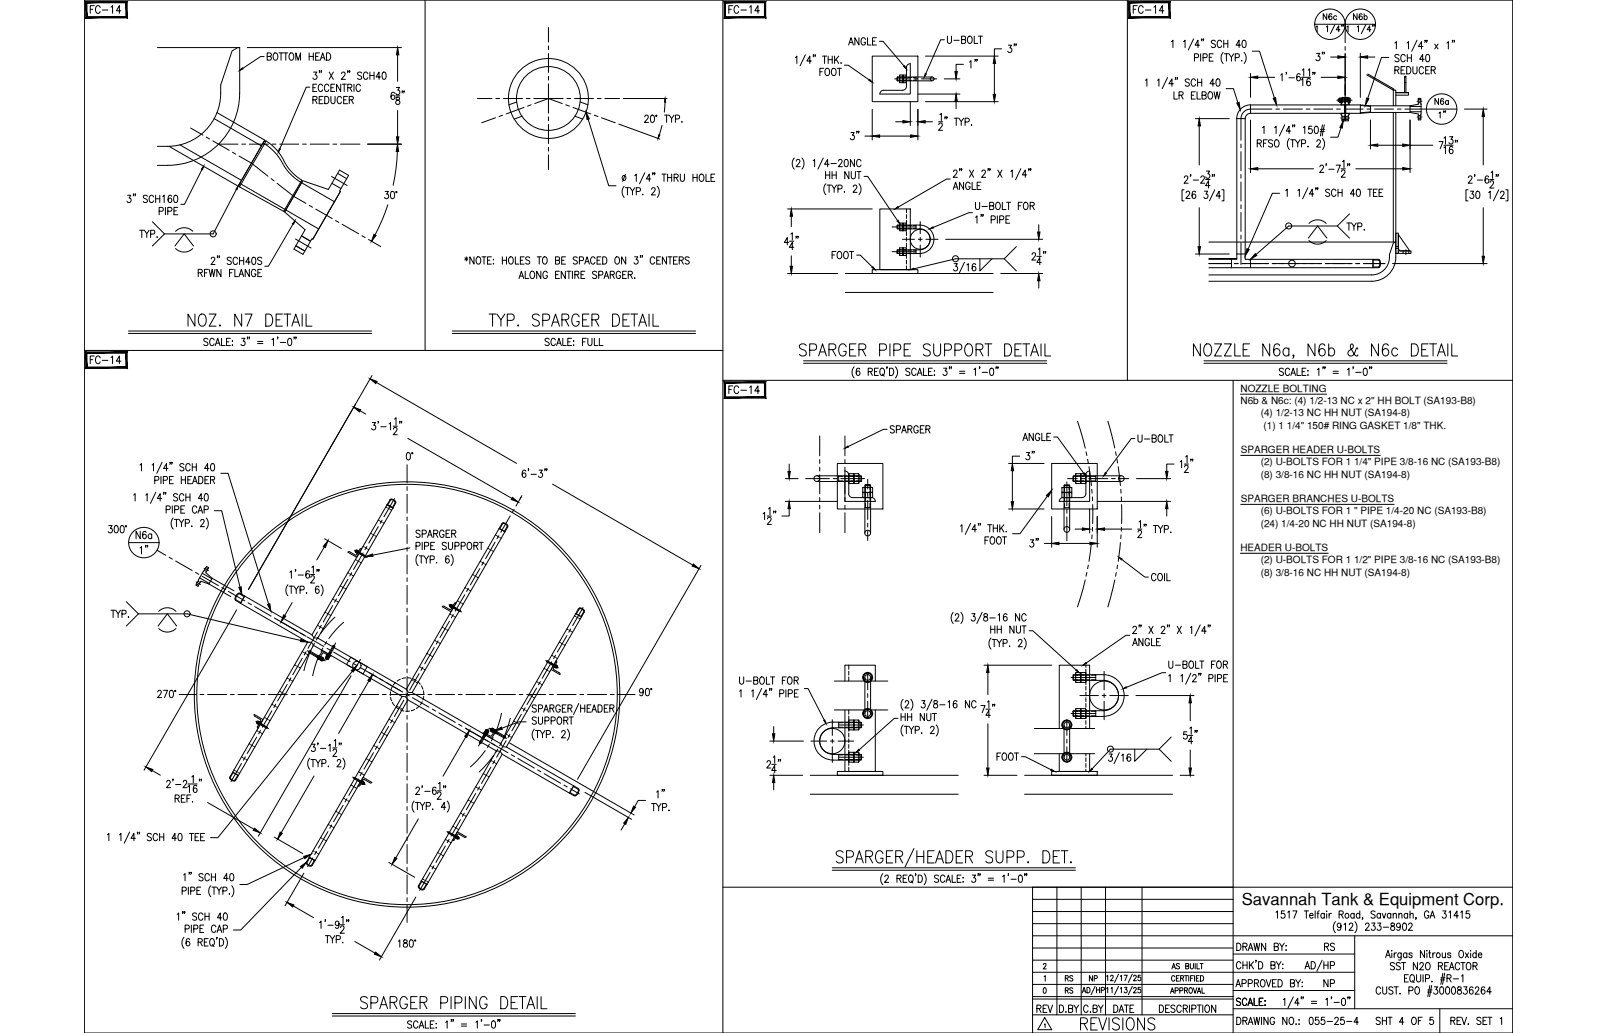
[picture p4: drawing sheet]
<svg xmlns="http://www.w3.org/2000/svg" width="432mm" height="279mm" viewBox="0 0 432 279" stroke-linecap="round" stroke-linejoin="round" font-family="sans-serif">
<defs><g id="words">
<text font-size="7.1" x="50.1" y="89.6">NOZ. N7 DETAIL</text>
<g font-size="6.6">
<text x="215.2" y="97.4">SPARGER PIPE SUPPORT DETAIL</text>
<text x="96.7" y="274.1">SPARGER PIPING DETAIL</text>
<text x="291.4" y="279.8">REVISIONS</text>
</g>
<g font-size="5.7">
<text x="354.9" y="17.6">3&quot;</text>
<text x="229" y="39.2">3&quot;</text>
</g>
<g font-size="5.3">
<text x="23.6" y="4.9">FC-14</text>
<text x="196.1" y="4.9">FC-14</text>
<text x="305.5" y="4.9">FC-14</text>
<text x="275.9" y="15.5" transform="rotate(-90 275.9 15.5)">3&quot;</text>
<text x="224" y="71.3">FOOT</text>
<text x="23.6" y="99.5">FC-14</text>
<text x="196.1" y="107.6">FC-14</text>
<text x="280.8" y="125.6" transform="rotate(-90 280.8 125.6)">3&quot;</text>
<text x="36" y="147.1">N6a</text>
<text x="281.9" y="149.2" transform="rotate(-90 281.9 149.2)">3&quot;</text>
<text x="37" y="151">1&quot;</text>
<text x="279.4" y="275.2">REV</text>
<text x="353.1" y="278.3">055-25-4</text>
</g>
<g font-size="4.9">
<text x="357" y="6.7">N6c</text>
<text x="365.1" y="6.7">N6b</text>
<text x="265.3" y="19.8" transform="rotate(-90 265.3 19.8)">1&quot;</text>
<text x="387" y="29.6">N6a</text>
<text x="388.1" y="33.2">1&quot;</text>
<text x="239.9" y="118.2">SPARGER</text>
<text x="275.9" y="120.3">ANGLE</text>
<text x="306.9" y="120.7">U-BOLT</text>
<text x="268.8" y="206.7">FOOT</text>
<text x="357.4" y="258.2">RS</text>
<text x="357" y="268.1">NP</text>
</g>
<text font-size="4.5" x="335.7" y="244.9">Savannah Tank &amp; Equipment Corp.</text>
<g font-size="4.4">
<text x="287.2" y="269.9">RS</text>
<text x="287.2" y="266.7">RS</text>
<text x="293.5" y="266.7">NP</text>
</g>
<g font-size="2.7">
<text x="335.4" y="106">NOZZLE BOLTING</text>
<text x="335.4" y="109.3">N6b &amp; N6c: (4) 1/2-13 NC x 2&quot; HH BOLT (SA193-B8)</text>
<text x="340.9" y="112.6">(4) 1/2-13 NC HH NUT (SA194-8)</text>
<text x="341.6" y="116">(1) 1 1/4&quot; 150# RING GASKET 1/8&quot; THK.</text>
<text x="335.5" y="122.6">SPARGER HEADER U-BOLTS</text>
<text x="340.9" y="125.9">(2) U-BOLTS FOR 1 1/4&quot; PIPE 3/8-16 NC (SA193-B8)</text>
<text x="340.9" y="129.2">(8) 3/8-16 NC HH NUT (SA194-8)</text>
<text x="335.5" y="135.8">SPARGER BRANCHES U-BOLTS</text>
<text x="340.9" y="139.1">(6) U-BOLTS FOR 1 &quot; PIPE 1/4-20 NC (SA193-B8)</text>
<text x="340.9" y="142.5">(24) 1/4-20 NC HH NUT (SA194-8)</text>
<text x="335.4" y="149.1">HEADER U-BOLTS</text>
<text x="340.9" y="152.4">(2) U-BOLTS FOR 1 1/2&quot; PIPE 3/8-16 NC (SA193-B8)</text>
<text x="340.9" y="155.7">(8) 3/8-16 NC HH NUT (SA194-8)</text>
</g>
</g></defs>
<!-- layer: 0 -->
<g fill="none" stroke="#000" stroke-width=".27">
<path d="M22.8 0h386.2v279.4h-386.2zM114.9 0v94.8M195.5 0v279.4M304.8 0v102.9M22.8 94.8h172.7M195.5 102.9h213.5M333.4 102.9v176.5M195.5 240h213.5M279.2 240v39.4M285.8 240v34.5M292.3 240v34.5M298.9 240v34.5"/>
<path d="M308.8 240v34.5M279.2 243.2h54.2M279.2 246.5h54.2M279.2 249.8h54.2M279.2 256.4h54.2M279.2 259.7h54.2M279.2 253.1h129.8M333.4 258h32.9M366.3 253.1v19.7M279.2 266.3h54.2M279.2 263h87.1M279.2 270.2h54.2"/>
<path d="M279.2 269.6h54.2M279.2 274.5h54.2M333.4 272.8h75.6M333.4 267.9h32.9M389.3 272.8v6.6"/>
</g>
<!-- layer: SHOP TAG -->
<path d="M279.2 279.4h.1M409 279.4h.1" fill="none" stroke="#000" stroke-width=".27"/>
<!-- layer: DIM -->
<g fill="none" stroke="#000" stroke-width=".27">
<path d="M66.9 12.9h41.6M71.4 15.3h-1l-4.8 3.2M72.2 15.3l1-.1 .1-.7-1.1-.2v2l1.1-.2 .1-.5-.4-.3M74.2 14.4l.1-.1a1 1 0 0 1 .8 1 1 1 0 0 1-.8 1 1.26 1.26 0 0 1-.1-1.9zM75.4 14.3h1.2M76 14.3v2M76.7 14.3h1.1M77.3 14.3v2M78.5 14.4l.1-.1a1 1 0 0 1 .9 1 1 1 0 0 1-.9 1 1.24 1.24 0 0 1-.1-1.9zM80 16.3v-2l.6 2 .7-2v2M83.6 14.3v2M83.6 15.3h1.1"/>
<path d="M84.7 14.3v2M84.8 19.5h.8l-.4 .8a.59 .59 0 0 1 .4 .9 .59 .59 0 0 1-1-.1M85.3 15.3h.7M86.4 14.3h-1.1v2h1.1M86.4 19.2h-.1h.1l-.1 .5M86.6 16.3l.6-2 .7 2M86.8 15.6h.9M86.9 19.2h-.1h.1l-.1 .5M88.3 14.3a1 1 0 0 1 1.1 1 1 1 0 0 1-1.1 1zM89 19.5l1.1 2M90.1 19.5l-1.1 2M92.4 20l.1-.4 .5-.1 .3 .6-1 1.4h1.1"/>
<path d="M94.1 19.2h-.1h.1l-.1 .5M94.6 19.2h-.2h.2l-.2 .5M97.8 19.8l-.4-.3-.6 .1-.1 .2 .1 .5 .8 .3 .2 .6-.4 .3-.7-.3M99.5 20a.62 .62 0 0 0-.8-.5 .62 .62 0 0 0-.4 .8v.4a.62 .62 0 0 0 .4 .8 .62 .62 0 0 0 .8-.5M100 19.5v2M101.1 19.5v2M103.5 19.6l.4-.1a1.23 1.23 0 0 1 0 2h-.1a1.43 1.43 0 0 1-.3-1.9zM107.5 14.8v7.2M215.1 15.6l.4-.4v2M217.8 14.8l-1.5 3M219.4 16.5h-1.2l.8-1.3v2M220 14.9h-.2h.2l-.2 .5"/>
<path d="M220.5 14.9h-.2h.2l-.2 .5M221.7 19.4h.6M222.4 15.2h1.1M222.7 18.5h-1v1.9M222.9 15.2v2M223.4 18.6l.1-.1a1 1 0 0 1 .8 1 1 1 0 0 1-.8 .9 1.27 1.27 0 0 1-.1-1.8zM223.9 15.2v2M223.9 16.1h1.1M225 15.2v2M225.1 18.6l.2-.1a1 1 0 0 1 .8 1 1 1 0 0 1-.8 .9 1.27 1.27 0 0 1-.2-1.8zM225.7 15.2v2M226.1 16l.7 1.2"/>
<path d="M226.4 18.5h1.1M226.8 15.2l-1.1 1.3M226.9 18.5v1.9M227.4 17v.2zM228.3 17.6h1l5.7 4M229.4 12.2l.7-2 .6 2M229.7 11.5h.8M232.2 10.2v2l-1.1-2v2M234 10.7a.61 .61 0 0 0-.7-.5 .61 .61 0 0 0-.5 .7v.5a.61 .61 0 0 0 .6 .8 .61 .61 0 0 0 .6-.8h-.4M234.6 10.2v2h.9M235.9 11.1h.7M237 10.2h-1.1v2h1.1"/>
<path d="M237.8 11.2h1l5.7 6.7M250.2 15.2h19.7M255.3 10.8h-1l-4 9.1M256.2 9.8v1.7l.4 .2 .6-.2 .1-1.7M257.9 10.9h1.4M260 10.7l.9-.1 .1-.7-1-.1v1.9l1-.1v-.7l-.3-.2M260.5 17.4h-2v2M261.9 9.9l.2-.1a1 1 0 0 1 .8 1 1 1 0 0 1-.8 .9 1.27 1.27 0 0 1-.2-1.8zM263.4 9.8v1.9h1M264.5 9.8h1.1M265.1 9.8v1.9M268.9 17.1v8.4"/>
<path d="M270.8 13.2h-1.9v2M316.7 11.3l.4-.4v2M320 11.3l.4-.4v2M322.7 10.5l-1.4 3M323 15.6l.9-.1 .2-.3-.1-.5-1-.2v2M324.3 12.2h-1.2l.8-1.3v2M324.6 14.5v2M325 10.6h-.2h.2l-.2 .5M325.3 15.6l.9-.1 .1-.8-1-.2v2M325.4 10.6h-.1h.1l-.1 .5M327 15.5h.6M328 14.5h-1v2h1"/>
<path d="M328.6 11.2a.55 .55 0 0 0-.7-.3 .55 .55 0 0 0-.3 .7l.9 .4 .1 .6a.66 .66 0 0 1-1.1 0M330.3 11.4a.61 .61 0 0 0-.7-.5 .61 .61 0 0 0-.5 .7v.5a.61 .61 0 0 0 .5 .8 .61 .61 0 0 0 .7-.5M330.7 14.2a2.3 2.3 0 0 0 0 3M330.9 10.9v2M330.9 11.8h1.1M331 14.5h1.1M331.6 14.5v2M332 10.9v2M332.3 14.5l.7 1v1M333.6 14.5l-.6 1M334 15.6l.9-.1 .1-.8-1-.2v2M335.4 12.2h-1.2l.8-1.3v2"/>
<path d="M335.7 16.4h.1zM336.1 11l.4-.1a1.28 1.28 0 0 1 0 2h-.2a1.37 1.37 0 0 1-.2-1.9zM336.4 14.2a2.3 2.3 0 0 1 0 3M338.1 19.9v6.4M338.6 13.8h2l4 12.7M347.9 19.6h-.2h.2l-.2 .5M352.1 19l.4-.4v2M353.7 19l.4-.4v2M355 19.6h-.1h.1l-.1 .5M355.5 6.6h16.4M355.5 19.6h-.1h.1l-.1 .5M355.8 7.3l.3-.3v1.6"/>
<path d="M358.6 7.3l.3-.3v1.6M359.8 15.4h1.9M360.9 6.7l-1.2 2.4M362.3 8h-1l.7-1v1.6M363.7 14.4v11.3M364.2 7.3l.3-.3v1.6M367 7.3l.3-.3v1.6M367.8 14.4v11.9M369.3 6.7l-1.2 2.4M369.8 15.4h2M370.7 8h-1.1l.7-1v1.6M375.5 15.5h-2l-3.7 11.1"/>
<path d="M377.1 11.6l.4-.3v1.9M377.1 19l1-.1 .2-.3-.2-.5-1-.1v2M377.7 19l.6 1M378.3 15l-.4-.3-.8 .3 .2 .5 .8 .4 .2 .3-.2 .4-.6 .1-.4-.3M378.8 19h.7M379.9 18h-1.1v2h1.1M379.9 15.2a.61 .61 0 0 0-.7-.5 .61 .61 0 0 0-.4 .8v.5a.61 .61 0 0 0 .4 .7 .61 .61 0 0 0 .7-.5M380.3 18a1 1 0 0 1 1.2 1 1 1 0 0 1-1.2 1zM380.4 11.6l.4-.3v1.9M380.5 14.7v2M380.5 15.7h1.1M381.6 14.7v2"/>
<path d="M382 18v1.4l.5 .6a.54 .54 0 0 0 .6-.6v-1.4M383.1 10.9l-1.4 3M384.7 12.6h-1.2l.8-1.3v1.9M384.9 18.5a.61 .61 0 0 0-.8-.5 .61 .61 0 0 0-.4 .8v.4a.61 .61 0 0 0 .5 .8 .61 .61 0 0 0 .7-.5M385.1 16h-1.2l.8-1.3v2M385.4 11h-.2h.2l-.2 .5M385.5 19h.6M385.7 14.8l.4-.1a1.26 1.26 0 0 1 0 2h-.2a1.43 1.43 0 0 1-.2-1.9zM385.8 11h-.1h.1l-.1 .5M386.5 18h-1v2h1M387 19l.9-.1 .1-.7-1-.2v2M387.5 19l.6 1"/>
<path d="M387.9 11.9l.9 1.3M388.8 11.9l-.9 1.3M391.2 11.6l.4-.3v1.9M392.8 11h-.2h.2l-.2 .5M393.3 11h-.2h.2l-.2 .5M83.8 23.6h-1l-7.1 16.6M84.6 27l1-.1 .1-.3-.1-.4-1-.1v1.9M84.6 23.7h.6M85.2 27l.5 1M85.6 22.8h-1v1.9h1M86.3 27h.6M87.2 23.2a.62 .62 0 0 0-.7-.4 .62 .62 0 0 0-.5 .7v.5a.62 .62 0 0 0 .5 .7 .62 .62 0 0 0 .7-.4"/>
<path d="M87.3 26.1h-1v1.9h1M87.8 26.1a1 1 0 0 1 1.2 1 1 1 0 0 1-1.2 .9zM88.9 23.2a.62 .62 0 0 0-.7-.4 .62 .62 0 0 0-.5 .7v.5a.62 .62 0 0 0 .5 .7 .62 .62 0 0 0 .7-.4M89.5 26.1v1.4l.5 .5 .5-.3 .1-1.6M89.5 23.7h.6M90.5 22.8h-1v1.9h1M92.1 22.8v1.9l-1.1-1.9v1.9M92.4 26.5a.61 .61 0 0 0-.8-.4 .61 .61 0 0 0-.4 .7v.5a.61 .61 0 0 0 .4 .7 .61 .61 0 0 0 .8-.4M92.5 22.8h1.1M92.9 27h.7M93.1 22.8v1.9M94 26.1h-1.1v1.9h1.1"/>
<path d="M94 23.7l1-.1 .1-.3-.1-.4-1-.1v1.9M94.4 27l1-.1 .1-.7-1.1-.1v1.9M94.6 23.7l.5 1M95 27l.5 1M95.7 22.8v1.9M97.5 23.2a.61 .61 0 0 0-.8-.4 .61 .61 0 0 0-.4 .7v.5a.61 .61 0 0 0 .4 .7 .61 .61 0 0 0 .8-.4M99.4 39h9.1M100 20.4h1.1M102.9 20.8h-1.2l.8-1.3v2M106.7 25.2l-.5-.2a1.14 1.14 0 0 0 .1 1.9 .57 .57 0 0 0 .4-.8 .57 .57 0 0 0-.9-.1l-.1 .3M107 25.9h1.1M107.1 23.6h.9l-.5 .8a.6 .6 0 0 1 .6 .9 .6 .6 0 0 1-1.1-.1"/>
<path d="M107.1 26.4v.5a.79 .79 0 0 1 .9 .4 .79 .79 0 0 1 0 .9 .64 .64 0 0 1-1-.5 .64 .64 0 0 1 .8-.7l.2-.5a.6 .6 0 0 0-.9-.1zM107.5 29.9v7.1M108.8 24.7h-.1h.1l-.1 .4M109.3 24.7h-.1h.1l-.1 .4M159 32.2l5.6 18h2M167.3 33.6l11.1 4M168.5 26.6h11.9M174.3 31.6l.2-.4 .5-.1 .3 .6-1.1 1.4h1.2M176.1 31.2l.2-.1a1.13 1.13 0 0 1 .2 2h-.2a1.41 1.41 0 0 1-.2-1.9zM179 33.9l-.7 2.6M179.7 31.1h1.1M179.8 27.6l-.2 2.7"/>
<path d="M180.2 31.1v2M181 31.1l.6 1v1M182.2 31.1l-.6 1M182.6 32.2l1-.1 .1-.3-.1-.6-1-.1v2M184.4 32.9v.2zM233.9 36.8h1.9M235.8 29.6v8.2M237.8 36.8h8.4M242.2 32.9h1.9M246.1 27.5v6.5M248.2 25.4h11.3M248.2 29.6v8.2"/>
<path d="M250.1 32.9h2M250.2 27.5h19.7M253.8 32.9h1.1M253.8 33.7l.4-.4 .4 .1 .2 .3-.2 .6-.8 .9h1.1M254.1 31l.4-.4v2M255.3 21.3h4.2M255.6 31.7h-.2h.2l-.2 .5M256.1 31.7h-.2h.2l-.2 .5M258 32h1.1M258.5 27.4v2M258.6 32v1.9M259.3 32l.6 .9v1"/>
<path d="M260.5 32l-.6 .9M260.9 33l1-.1 .2-.3-.2-.6h-1v1.9M262.7 33.7v.2zM309.7 21.7l.4-.4v2M312.9 21.7l.5-.4v2M315.7 21l-1.5 3M317.3 22.6h-1.2l.8-1.3v2M317.4 24.8v2h1M317.9 21.1h-.1h.1l-.1 .4M318.4 21.1h-.2h.2l-.2 .4M318.8 25.8l.9-.1 .1-.7-1-.2v2M319.3 25.8l.6 1"/>
<path d="M321.6 21.6a.6 .6 0 0 0-.6-.3 .6 .6 0 0 0-.5 .5l.1 .3 .9 .5 .1 .4a.66 .66 0 0 1-1.1 0M322.1 25.8h.7M323.2 24.8h-1.1v2h1.1M323.2 32.1h9.2M323.3 21.8a.62 .62 0 0 0-.8-.5 .62 .62 0 0 0-.4 .8v.5a.62 .62 0 0 0 .4 .7 .62 .62 0 0 0 .8-.5M323.7 24.8v2h.9M323.8 21.3v2M323.8 22.3h1.1M324.3 34.1v10.5M324.9 21.3v2M325 25.8l1-.1 .1-.7-1.1-.2v2l1.1-.2v-.5l-.4-.3M326.9 24.9l.2-.1a1 1 0 0 1 .8 1 1 1 0 0 1-.8 1 1.27 1.27 0 0 1-.2-1.9z"/>
<path d="M328.3 24.8l.4 2 .4-2 .4 2 .4-2M328.4 22.6h-1.2l.8-1.3v2M329 21.4l.4-.1a1.25 1.25 0 0 1 0 2h-.2a1.41 1.41 0 0 1-.2-1.9zM331.5 24h2l1.2 3.8M338.1 32.5v14.2M339.9 38.7h1l.1-.7-1.1-.2v2M340.1 20.9h4.5M340.5 38.7l.6 1.1M341.4 34.5l.4-.4v2M341.6 38.7h.6M342.6 37.8h-1v2M344.1 38.1l-.4-.3-.7 .3 .1 .5 .9 .4 .1 .5-.4 .3-.7-.3"/>
<path d="M344.6 34.5l.4-.4v2M344.9 37.9l.1-.1a1 1 0 0 1 .9 1 1 1 0 0 1-.9 1 1.26 1.26 0 0 1-.1-1.9zM346.3 20.3l.4-.4v2M347.4 33.8l-1.5 3M348.5 21h1.4M348.6 37.4a2.3 2.3 0 0 0 0 3M349 35.5h-1.2l.8-1.4v2M349 37.8h1.1M349.5 37.8v2M349.6 33.9h-.2h.2l-.2 .4M350.1 33.9h-.2h.2l-.2 .4M350.2 37.8l.7 .9v1.1"/>
<path d="M351.5 37.8l-.6 .9M351.5 20.2l-.3-.3a1.1 1.1 0 0 0-.6 1 1.1 1.1 0 0 0 .6 1 .55 .55 0 0 0 .5-.6 .55 .55 0 0 0-.5-.5 .55 .55 0 0 0-.6 .4M351.9 21.6l.4-.4v2M351.9 20.9h2.4M351.9 38.8l1-.1 .1-.7-1.1-.2v2M352.4 34.5l.4-.4v2M353.7 39.6v.2zM354.3 21.5a.44 .44 0 0 0-.8-.2l-.2 .8 .1 .8a.53 .53 0 0 0 .8 .1 .53 .53 0 0 0-.2-.9 .53 .53 0 0 0-.7 .4M354.7 34.1h-.8l-.1 .9a.62 .62 0 0 1 .9 0 .62 .62 0 0 1-.1 .9 .62 .62 0 0 1-.9-.1M355.6 34.2l.2-.1a1.13 1.13 0 0 1 .2 2h-.2a1.41 1.41 0 0 1-.2-1.9zM356.1 38.3l.1-.4 .5-.1 .3 .6-1 1.4h1.1M356.9 35.6h1.2"/>
<path d="M357 35h1.1M357.2 20.9h4.5M357.6 37.4a2.24 2.24 0 0 1 0 3M357.6 33.8l-.6 3M358.1 33.8l-.6 3M362.6 34.5l-.8 2.6h-2M370.5 32.5v7.8M372.5 39.3h6.8M381.3 32.5v14.2M381.3 39.3h6.1M385.7 29.5h8.2M389.1 38.3h1.1l-.8 2"/>
<path d="M390.4 37.4l.4-.4v1.9M390.4 40l.4-.4v2M390.4 39.3h2.5M391.9 37h.9l-.5 .7a.6 .6 0 0 1 .5 .9 .6 .6 0 0 1-1 0M392.8 39.9l-.5-.3a1.14 1.14 0 0 0 .1 2 .55 .55 0 0 0 .6-.6 .55 .55 0 0 0-.5-.5 .55 .55 0 0 0-.6 .4M393.6 38h-.2h.2l-.2 .5M394.1 38h-.2h.2l-.2 .5M396 29.5h6.1M401 31.5v13.1M34.5 52.8h.9l-.5 .8a.6 .6 0 0 1 .5 .9 .6 .6 0 0 1-1.1-.1M36.2 52.5h-.2h.2l-.2 .5M36.7 52.5h-.2h.2l-.2 .5"/>
<path d="M39.9 53.1a.56 .56 0 0 0-.7-.3 .56 .56 0 0 0-.4 .7l.9 .4 .2 .6-.4 .3-.8-.3M41.2 60l3.3 3.3M41.5 53.3a.62 .62 0 0 0-.7-.5 .62 .62 0 0 0-.5 .8v.4a.62 .62 0 0 0 .5 .8 .62 .62 0 0 0 .7-.5M42.1 52.8v2M42.1 53.8h1.1M43 57.1l1-.1 .2-.2-.2-.6-1-.1v2M43.2 52.8v2M44 53.2l.4-.4v2M44.7 56.1v2M45.4 57.1l.9-.1 .2-.2-.1-.5-1-.2v2M46.4 53.1a.44 .44 0 0 0-.7-.2l-.3 .8 .1 .8a.53 .53 0 0 0 .8 .1 .53 .53 0 0 0-.1-.8 .53 .53 0 0 0-.8 .3M47 57h.7"/>
<path d="M47.2 52.9l.4-.1a1.23 1.23 0 0 1 0 2h-.2a1.38 1.38 0 0 1-.2-1.9zM48.1 56.1h-1.1v2h1.1M54.6 45.8l-4.7 9.5h-1M63.9 51.2l-6.3 12.1h-13.1M104.1 51.8h.9l-.5 .7a.6 .6 0 0 1 .5 1 .6 .6 0 0 1-1-.1M104.9 55.4l-1.6 4.1-1.9 4M105.8 51.9l.4-.1a1.13 1.13 0 0 1-.2 1.9 1.43 1.43 0 0 1-.2-1.8zM107.4 41a50 50 0 0 1-1.1 9.1M168.8 50.4a2.3 2.3 0 0 0 0 3M169.1 47.2l-.7 1.9M169.1 50.8h1.1M169.7 50.8v1.9"/>
<path d="M170.4 50.8l.6 .9v1M171.6 47.5l.4-.4v2M171.6 50.8l-.6 .9M172 51.8l1-.1 .2-.3-.2-.6h-1v1.9M173.8 52.5v.2zM174.3 46.7l-1.4 3M176 48.4h-1.2l.8-1.3v2M176.2 51.2l.2-.4h.4l.3 .5-1 1.4h1.1M176.6 46.8h-.2h.2l-.2 .5M177.1 46.8h-.2h.2l-.2 .5M177.7 50.4a2.3 2.3 0 0 1 0 3M179 47.1h1.1"/>
<path d="M179.5 47.1v2M180.5 47.1v2M180.5 48h1.1M181.6 47.1v2M182.3 48l.9-.1 .1-.6-1-.2v2M182.8 48l.6 1.1M183.9 47.1v1.4a.56 .56 0 0 0 .6 .6 .56 .56 0 0 0 .6-.6v-1.4M187.4 48h1.1M187.4 47.1v2M188.5 47.1v2M189.4 47.2l.1-.1a1 1 0 0 1 .9 1 1 1 0 0 1-.9 1 1.26 1.26 0 0 1-.1-1.9zM190.9 47.1v2h.9"/>
<path d="M192.2 48h.7M193.3 47.1h-1.1v2h1.1M212.9 56.5h22.9M214 58.5v2.8M214.8 42.7a2.3 2.3 0 0 0 0 3M215.3 43.6l.3-.5 .5 .1 .2 .3-.3 .7-.8 .9h1.1M216.8 42.7a2.3 2.3 0 0 1 0 3M219.9 43.5l.4-.4v2M222.6 42.7l-1.5 3M223.2 46.4v2M223.2 47.3h1.1M223.3 49.7a2.21 2.21 0 0 0 0 3"/>
<path d="M223.6 50.1h1.1M224.2 44.4h-1.2l.8-1.3v2M224.2 50.1v1.9M224.3 46.4v2M224.7 44.2h1.4M224.9 50.1l.6 .9v1M225 47.3h1.1M225 46.4v2M226.1 46.4v2M226.2 50.1l-.7 .9M226.6 51.1l.9-.1 .2-.3-.1-.5-1-.1v1.9M226.7 43.6l.2-.4 .5-.1 .3 .6-1 1.4h1.1"/>
<path d="M228.2 51.9h.2zM228.5 43.2l.4-.1a1.26 1.26 0 0 1 0 2h-.2a1.37 1.37 0 0 1-.2-1.9zM229.5 46.4v2l-1.1-2v2M230.2 46.4v1.4a.56 .56 0 0 0 .5 .6 .56 .56 0 0 0 .6-.6v-1.4M230.7 50.5l.2-.3 .5-.1 .3 .5-1.1 1.4h1.2M231 43.1v2l-1.1-2v2M231.7 46.4h1.1M232.2 49.7a2.28 2.28 0 0 1 0 3M232.2 46.4v2M232.8 43.6a.61 .61 0 0 0-.7-.5 .61 .61 0 0 0-.5 .8v.4a.61 .61 0 0 0 .5 .8 .61 .61 0 0 0 .7-.5M233.6 47.7h1l8.1 12M256.9 48.4h-1l-13 7.6"/>
<path d="M257.7 51.2l.7-1.9 .6 1.9M257.8 46.5l.3-.5 .5 .1 .2 .3-.2 .6-.9 1h1.2M258 50.6h.8M259.6 45.7h-.2h.2l-.2 .5M260.1 45.7h-.2h.2l-.2 .5M260.5 49.3v1.9l-1.1-1.9v1.9M262.1 46l1.1 2M262.3 49.7a.62 .62 0 0 0-.8-.4 .62 .62 0 0 0-.4 .7v.5a.62 .62 0 0 0 .6 .8 .62 .62 0 0 0 .6-.8h-.4M262.8 49.3v1.9h1M262.9 57.5h-.9l-9.7 4M263.2 46l-1.1 2M263.8 54.7v1.4a.56 .56 0 0 0 .5 .6 .56 .56 0 0 0 .6-.6v-1.4"/>
<path d="M263.8 58.8l.4-.4v2M264.2 50.2h.6M265.2 49.3h-1v1.9h1M265.4 58.1h-.2h.2l-.2 .5M265.5 46.5l.3-.5 .5 .1 .1 .3-.2 .6-.8 1h1.1M265.5 55.9h1.5M265.8 58.1h-.1h.1l-.1 .5M267.3 45.7h-.2h.2l-.2 .5M267.6 55.7l.9-.1 .1-.7-1-.2v2l1-.2 .1-.5-.4-.3M267.7 45.7h-.1h.1l-.1 .5M268 59.4l.9-.1 .2-.3-.1-.4-1-.2v2M269.5 54.8l.2-.1a1 1 0 0 1 .8 1 1 1 0 0 1-.8 1 1.26 1.26 0 0 1-.2-1.9z"/>
<path d="M269.7 58.4v2M269.8 46l1.1 2M270.3 59.4l1-.1 .1-.3-.1-.5-1-.1v2M270.9 46l-1.1 2M271 54.7v2h1M272 59.3h.6M272.1 54.7h1.2M272.7 54.7v2M273 58.4h-1v2h1M273.3 46.4l.4-.4v2M275.3 55.7h.7M276 45.6l-1.4 3"/>
<path d="M276.4 54.7h-1.1v2M277 54.8l.2-.1a1 1 0 0 1 .8 1 1 1 0 0 1-.8 1 1.24 1.24 0 0 1-.2-1.9zM277.6 47.3h-1.2l.8-1.3v2M278.3 45.7h-.2h.2l-.2 .5M278.5 55.7l1-.1 .1-.7-1.1-.2v2M278.7 45.7h-.1h.1l-.1 .5M279.1 55.7l.6 1M320.1 51.3h-.5v3h.5M320.2 48l.2-.3 .5-.1 .3 .6-1.1 1.4h1.2M320.7 52.2l.3-.5h.4l.3 .4-.3 .6-.8 1h1.2M322 47.3h-.2h.2l-.2 .5M322.6 48.7h1.5"/>
<path d="M323.3 52l-.5-.3a1.13 1.13 0 0 0 .1 2 .55 .55 0 0 0 .5-.5 .55 .55 0 0 0-.5-.6 .55 .55 0 0 0-.6 .4M324.3 56.2v10.5M324.7 48l.2-.3 .4-.1 .3 .6-1 1.4h1.1M325.6 51.7h.9l-.4 .8a.6 .6 0 0 1 .4 .9 .6 .6 0 0 1-1-.1M326 48.6h1.2M326.2 46.3h.8l-.4 .7a.6 .6 0 0 1 .5 .9 .6 .6 0 0 1-1.1 0M327.2 50.2h-1.2l.8-1.3v2M327.9 47.3h-.2h.2l-.2 .5M328.4 47.3h-.2h.2l-.2 .5M328.4 51.3l-1.4 3M330.1 53h-1.3l.8-1.3v2M330.4 51.3h.5v3h-.5"/>
<path d="M340.1 45.7h15.1M346 52.3h-2l-6.5 15.1M347.6 51.5l.4-.3v1.9M350.9 51.5l.4-.3v1.9M353.6 50.8l-1.4 3M355.2 52.5h-1.2l.8-1.3v1.9M355.9 50.9h-.2h.2l-.2 .4M356.3 50.9h-.1h.1l-.1 .4M356.9 45.1l.1-.4h.5l.3 .5-1 1.4h1.1M358.6 44.4h-.1h.1l-.1 .5M359.3 45.8h1.4M359.5 51.4l-.4-.2-.7 .2 .2 .5 .9 .5v.4a.66 .66 0 0 1-1.1 0"/>
<path d="M361.2 51.6a.61 .61 0 0 0-.7-.4 .61 .61 0 0 0-.5 .7v.5a.61 .61 0 0 0 .5 .7 .61 .61 0 0 0 .7-.4M361.3 44.7h1.1l-.8 1.9M361.8 51.2v1.9M361.8 52.1h1.1M362.6 45.7h1.1M362.7 46.4l.2-.3 .4-.1 .4 .5-1.1 1.4h1.1M362.9 51.2v1.9M363 43.7l.4-.4v2M364.5 44.4h-.2h.2l-.2 .5M364.9 57.8l-3.3 3.3M365 44.4h-.2h.2l-.2 .5M366.3 52.5h-1.2l.8-1.3v1.9"/>
<path d="M366.6 45.7h12.7M367 51.2h.4a1.26 1.26 0 0 1 0 1.9h-.2a1.37 1.37 0 0 1-.2-1.9zM369.8 51.2h1.1M370.4 51.2v1.9M371.3 52.1h.7M372.4 51.2h-1.1v1.9h1.1M372.9 52.1h.6M373.9 51.2h-1v1.9h1M396.9 51.3h-.5v3h.5M397 48l.4-.4 .4 .1 .2 .3-.2 .6-.8 1h1.1M397.6 51.7h.8l-.4 .8a.6 .6 0 0 1 .4 .9 .6 .6 0 0 1-1-.1M398.8 47.3h-.1h.1l-.1 .5"/>
<path d="M399.2 51.8l.3-.1a1.13 1.13 0 0 1 .1 2h-.1a1.41 1.41 0 0 1-.3-1.9zM399.5 48.7h1.4M401 56.2v13.1M402.5 47.9l-.5-.3a1.14 1.14 0 0 0 .1 2 .57 .57 0 0 0 .4-.9 .57 .57 0 0 0-.9-.1l-.1 .3M402.5 52.1l.4-.4v2M402.8 48.6h1.1M402.9 49.4l.1-.4 .5-.1 .3 .6-1 1.4h1.1M403.2 46.7l.4-.4v1.9M404.6 47.3h-.1h.1l-.1 .5M405.1 47.3h-.1h.1l-.1 .5M405.2 51.3l-1.4 3M405.7 52.2l.2-.4 .5-.1 .3 .6-1.1 1.4h1.2"/>
<path d="M407.2 51.3h.5v3h-.5M37.8 62.3h1.1M38.3 62.3v1.9M39.1 62.3l.6 .9v1M40.3 62.3l-.6 .9M40.7 63.3l1-.1 .1-.3-.1-.5-1-.1v1.9M42.5 64.1v.1zM44.5 63.3l-3.3 3.2M47.3 66.5l2.5-3.2 2.5 3.2M47.5 62.6a3.3 3.3 0 0 1 4.6 0M47.5 67.2a3.3 3.3 0 0 0 4.6 0M53.6 73.8l1-.1 .1-.3-.1-.5h-1v1.9"/>
<path d="M54.2 73.8l.5 1M55.3 73.8h.6M56.3 72.9h-1v1.9M56.6 72.9l.4 1.9 .4-1.9 .4 1.9 .3-1.9M57.1 70l.3-.4h.4l.3 .3-.3 .7-.8 .9h1.1M58.9 69.3h-.2h.2l-.2 .4M59.4 69.3h-.2h.2l-.2 .4M59.8 72.9v1.9l-1.2-1.9v1.9M62.1 73.8h.6M62.5 69.9l-.4-.3-.7 .3 .2 .4 .9 .5v.4a.66 .66 0 0 1-1.1 0M63.1 72.9h-1v1.9M63.5 72.9v1.9h1"/>
<path d="M64.2 70a.62 .62 0 0 0-.7-.4 .62 .62 0 0 0-.5 .7v.5a.62 .62 0 0 0 .5 .7 .62 .62 0 0 0 .7-.4M64.6 74.8l.7-1.9 .6 1.9M64.8 69.6v1.9M64.8 70.5h1.1M64.9 74.2h.8M65.9 69.6v1.9M67.4 72.9v1.9l-1.1-1.9v1.9M67.6 70.9h-1.1l.7-1.3v1.9M68.3 69.7a.53 .53 0 0 1 .8 .2l.1 .5a.87 .87 0 0 1-.7 1.1 1.41 1.41 0 0 1-.2-1.8zM69.2 73.3a.62 .62 0 0 0-.8-.4 .62 .62 0 0 0-.4 .7v.5a.62 .62 0 0 0 .6 .7 .62 .62 0 0 0 .6-.7h-.4M69.7 73.8h.7M70.8 69.9l-.4-.3-.8 .3 .2 .4 .9 .5 .1 .4a.66 .66 0 0 1-1.2 0"/>
<path d="M70.8 72.9h-1.1v1.9h1.1M79.2 60.6l-6.6 11.4h-1M125.7 69.7l.8 .6M126.1 69.5v1.1M126.5 69.7l-.8 .6M128.2 69.5v1.9l-1.2-1.9v1.9M129 69.6l.2-.1a1 1 0 0 1 .8 1 1 1 0 0 1-.8 .9 1.27 1.27 0 0 1-.2-1.8zM130.3 69.5h1.1M130.9 69.5v1.9M131.8 70.4h.7M132.9 69.5h-1.1v1.9h1.1M133.4 70.1v.2z"/>
<path d="M133.4 71.2v.2zM135.8 70.4h1.1M135.8 69.5v1.9M136.9 69.5v1.9M137.8 69.6l.2-.1a1 1 0 0 1 .8 1 1 1 0 0 1-.8 .9 1.27 1.27 0 0 1-.2-1.8zM139.3 69.5v1.9h1M140.3 75.3l.7-1.9 .6 1.9M140.6 74.7h.8M140.7 70.4h.6M141.7 69.5h-1v1.9h1M142 73.4v1.9h1M143.2 69.7l-.3-.2-.8 .2 .2 .5 .9 .5a.48 .48 0 0 1-.3 .7l-.8-.3"/>
<path d="M143.6 73.4h.2a1 1 0 0 1 .8 .9 1 1 0 0 1-.8 1 1.27 1.27 0 0 1-.2-1.9zM145.2 69.5h1.2M145.8 69.5v1.9M146.2 73.4v1.9l-1.1-1.9v1.9M147 69.6l.2-.1a1 1 0 0 1 .8 1 1 1 0 0 1-.8 .9 1.29 1.29 0 0 1-.2-1.8zM148 73.8a.62 .62 0 0 0-.7-.4 .62 .62 0 0 0-.5 .7v.5a.62 .62 0 0 0 .6 .7 .62 .62 0 0 0 .6-.7h-.4M150.2 70.4l1-.1v-.7l-1-.1v1.9l1-.2v-.6l-.3-.2M150.2 74.3h.7M151.3 73.4h-1.1v1.9h1.1M151.9 70.4h.6M152.9 73.4v1.9l-1.2-1.9v1.9M152.9 69.5h-1v1.9h1"/>
<path d="M153.3 73.4h1.1M153.8 73.4v1.9M154.8 73.4v1.9M155.4 74.3l1-.1 .1-.6-1.1-.2v1.9M156 74.3l.5 1M156.1 69.7l-.4-.2-.7 .2 .1 .5 .9 .5 .1 .4a.66 .66 0 0 1-1.1 0M156.7 70.5l.9-.1 .2-.3-.1-.5-1-.1v1.9M157.1 74.3h.6M158.1 71.4l.6-1.9 .7 1.9M158.1 73.4h-1v1.9h1M158.3 70.8h.8M160.9 69.9a.62 .62 0 0 0-.8-.4 .62 .62 0 0 0-.4 .7v.5a.62 .62 0 0 0 .4 .7 .62 .62 0 0 0 .8-.4"/>
<path d="M161.3 73.6l-.4-.2h-.5l-.1 .6 .9 .5 .1 .6-.4 .2-.7-.2M161.4 70.4h.7M161.9 74.4l.9-.1 .2-.3-.2-.6h-.9v1.9M162.5 69.5h-1.1v1.9h1.1M163 69.5a1 1 0 0 1 1.1 1 1 1 0 0 1-1.1 .9zM163.3 75.3l.7-1.9 .6 1.9M163.6 74.7h.8M165 74.3l.9-.1 .1-.6-1-.2v1.9M165.6 74.3l.5 1M166.6 69.6l.1-.1a1 1 0 0 1 .8 1 1 1 0 0 1-.8 .9 1.29 1.29 0 0 1-.1-1.8zM167.8 73.8a.61 .61 0 0 0-.7-.4 .61 .61 0 0 0-.5 .7v.5a.61 .61 0 0 0 .6 .7 .61 .61 0 0 0 .6-.7h-.4M168.4 74.3h.6"/>
<path d="M169.2 69.5v1.9l-1.1-1.9v1.9M169.4 73.4h-1v1.9h1M169.9 74.3l.9-.1 .1-.6-1-.2v1.9M170.4 74.3l.6 1M171.6 69.5h.9l-.5 .7a.6 .6 0 0 1 .5 .9 .6 .6 0 0 1-1.1 0M171.6 75.1v.2zM173.2 69.2h-.1h.1l-.1 .4M173.7 69.2h-.1h.1l-.1 .4M177 69.9a.62 .62 0 0 0-.7-.4 .62 .62 0 0 0-.5 .7v.5a.62 .62 0 0 0 .5 .7 .62 .62 0 0 0 .7-.4M177.6 70.4h.6M178.6 69.5h-1v1.9h1M180.2 69.5v1.9l-1.1-1.9v1.9"/>
<path d="M180.6 69.5h1.1M181.2 69.5v1.9M182.1 70.4h.7M183.2 69.5h-1.1v1.9h1.1M183.6 70.4l1-.1 .1-.7-1.1-.1v1.9M184.2 70.4l.6 1M186.4 69.7l-.5-.2-.7 .2 .2 .5 .9 .5 .1 .4a.66 .66 0 0 1-1.2 0M212.9 74h13.6M213.3 65.6h-1.2l.8-1.3v1.9M213.4 65.2h1.2M213.8 63.3l.4-.4v2M214 69.2v2.8"/>
<path d="M214.6 66.9h-1.2l.8-1.3v1.9M215.3 64h-.1h.1l-.1 .5M215.8 64h-.1h.1l-.1 .5M231.6 69h1l3.3 3.3M255.7 64.7h26.2M258 71.3h.8l-.4 .8a.6 .6 0 0 1 .5 .9 .6 .6 0 0 1-1.1-.1M260.8 70.9l-1.5 3M261.4 71.7l.4-.4v2M263.8 71.6l-.5-.3a1.13 1.13 0 0 0 .1 2 .58 .58 0 0 0 .5-.8 .58 .58 0 0 0-1-.2l-.1 .3M264.9 70v3.3l3.3-3.3M270.6 74h11.3M271.5 70h-13.1l-11.3 2.7"/>
<path d="M274.8 66.7l-3.3 3.3 3.3 3.3M279.1 68.8l.3-.4 .5 .1 .1 .2-.2 .7-.8 .9h1.1M280.4 69.3h1.1M280.7 67.4l.4-.3v1.9M280.9 60.8v2M280.9 75.9v2M281.5 71h-1.1l.7-1.3v1.9M282.3 68.1h-.2h.2l-.2 .5M282.7 68.1h-.1h.1l-.1 .5M323.2 68.7h9.2M353.7 64.4l2.6-3.3 2.5 3.3M353.9 65.1a3.3 3.3 0 0 0 4.7 0"/>
<path d="M353.9 60.4a3.3 3.3 0 0 1 4.7 0M361.6 61.1h-13.2l-8.8 7.8M361.6 61.1l3.3 3.3M364.2 60.3h1.1M364.7 60.3v2M365.4 60.3l.7 .9v1.1M366.7 60.3l-.6 .9M367.1 61.3l1-.1 .1-.2v-.5l-1.1-.2v2M368.8 62.2h.2zM376.5 71.3h25.6M34.7 90.2h65.8M34.7 89.5h65.8"/>
<path d="M56.2 91.8l-.1-.2a.6 .6 0 0 0-1 .4l1.1 .9v.3l-.4 .3-.7-.3M57.9 92a.61 .61 0 0 0-.8-.5 .61 .61 0 0 0-.4 .8v.4a.61 .61 0 0 0 .5 .8 .61 .61 0 0 0 .7-.5M58.2 93.5l.7-2 .6 2M58.5 92.8h.7M59.9 91.5v2h1M61.3 92.5h.6M62.3 91.5h-1v2h1M62.8 92.2v.2zM62.8 93.3v.2zM65.3 91.5h.9l-.5 .8a.6 .6 0 0 1 .5 .9 .6 .6 0 0 1-1-.1M69.6 92.4h1.5M69.6 92.9h1.5"/>
<path d="M73.5 91.9l.4-.4v2M75.8 92.6h1.4M78 91.6l.4-.1a1.26 1.26 0 0 1 0 2h-.1a1.35 1.35 0 0 1-.3-1.9zM122.3 90.2h65.8M122.3 89.5h65.8M132.2 84.9h1.9M133.2 84.9v3.3M134.4 84.9l1 1.6v1.7M136.5 84.9l-1.1 1.6M137.2 86.7h1.2a.88 .88 0 0 0 .7-.9 .88 .88 0 0 0-.7-.9h-1.2v3.3M140.1 87.9v.3l-.1-.1zM145.8 85.4a1 1 0 0 0-1-.5 1 1 0 0 0-.8 .8l.2 .5 1.1 .5a.81 .81 0 0 1 .5 .8 .81 .81 0 0 1-.7 .7h-.5l-.6-.4"/>
<path d="M146.7 86.7h1.2a.87 .87 0 0 0 .7-.9 .87 .87 0 0 0-.7-.9h-1.2v3.3M148.5 91.8l-.2-.2a.6 .6 0 0 0-.9 .4l1.1 .9v.3l-.4 .3-.7-.3M149.1 88.2l1.1-3.3 1.1 3.3M149.5 87.1h1.4M150.2 92a.61 .61 0 0 0-.8-.5 .61 .61 0 0 0-.4 .8v.4a.61 .61 0 0 0 .4 .8 .61 .61 0 0 0 .8-.5M150.5 93.5l.6-2 .7 2M150.7 92.8h.8M151.9 86.5h1.2a.79 .79 0 0 0 .7-.8 .79 .79 0 0 0-.7-.8h-1.2v3.3M152.2 91.5v2h.9M152.9 86.5l.9 1.7M153.5 92.5h.7M154.6 91.5h-1.1v2h1.1"/>
<path d="M155.1 92.2v.2zM155.1 93.3v.2zM156.6 85.7a.94 .94 0 0 0-1.5-.6 2.12 2.12 0 0 0 .3 3.1 1.03 1.03 0 0 0 1.2-1.2h-.7M157.5 92.5h.7M157.5 86.5h1.1M158.5 91.5h-1v2M158.9 91.5v1.4l.5 .6a.54 .54 0 0 0 .7-.6v-1.4M159.3 84.9h-1.8v3.3h1.8M160 86.5h1.2a.79 .79 0 0 0 .7-.8 .79 .79 0 0 0-.7-.8h-1.2v3.3M160.7 91.5v2h1M161 86.5l.9 1.7M162.1 91.5v2h.9"/>
<path d="M165.6 84.9h1a1.87 1.87 0 0 1 0 3.3h-1zM168.4 86.5h1.1M170.2 84.9h-1.8v3.3h1.8M170.6 84.9h1.8M171.5 84.9v3.3M172.7 88.2l1.1-3.3 1 3.3M173.1 87.1h1.3M175.5 84.9v3.3M176.6 84.9v3.3h1.5M217.3 97.6h65.7M217.3 98.3h65.7M230.9 99.2a2.3 2.3 0 0 0 0 3"/>
<path d="M232.5 99.9l-.5-.3a1.14 1.14 0 0 0 .1 2 .58 .58 0 0 0 .4-.9 .58 .58 0 0 0-.9-.1l-.1 .3M237.5 99.6h-1v2h1M238.2 99.7l.2-.1a1 1 0 0 1 .8 1 1 1 0 0 1-.8 1 1.29 1.29 0 0 1-.2-1.9zM239.9 99.3h-.2h.2l-.2 .5M240.5 99.6a1 1 0 0 1 1.2 1 1 1 0 0 1-1.2 1zM242.1 99.2a2.24 2.24 0 0 1 0 3M246 99.9l-.4-.3-.7 .3 .2 .4 .8 .4 .1 .6a.66 .66 0 0 1-1.1 0M249.7 99.6v2h1M252.1 99.6h-1v2h1M255.1 99.6h.9l-.5 .7a.6 .6 0 0 1 .5 1 .6 .6 0 0 1-1-.1M256.8 99.3h-.2h.2l-.2 .5M257.3 99.3h-.2h.2l-.2 .5"/>
<path d="M263.4 99.9l.3-.3v2M264.9 99.3h-.1h.1l-.1 .5M267.8 99.7l.4-.1a1.26 1.26 0 0 1 0 2h-.1a1.37 1.37 0 0 1-.3-1.9zM269.4 99.3h-.1h.1l-.1 .5M269.9 99.3h-.2h.2l-.2 .5M324.5 93v3.3l-1.8-3.3v3.3M325.5 97.6h65.8M325.5 98.3h65.8M326 93.2l.3-.2a1.44 1.44 0 0 1 1.3 2 1.08 1.08 0 0 1-1.1 1.3 1.08 1.08 0 0 1-1-1.3 2.19 2.19 0 0 1 .5-1.8zM328.4 93h1.9l-1.9 3.3h1.9M331.1 93h1.8l-1.8 3.3h1.8M333.9 93v3.3h1.5"/>
<path d="M336.1 94.6h1.1M337.8 93h-1.7v3.3h1.7M343.3 93v3.3l-1.9-3.3v3.3M346 93.5a.77 .77 0 0 0-1.2-.3 2.92 2.92 0 0 0 0 2.9 .94 .94 0 0 0 1.3-.8 .94 .94 0 0 0-1.3-.9l-.4 .8M347 99.9l-.4-.3-.7 .3 .2 .4 .8 .5 .1 .5a.66 .66 0 0 1-1.1 0M348.5 94.6a.79 .79 0 0 0-.7-.5 .79 .79 0 0 0-.8 .5 1.02 1.02 0 0 0 0 1.2 1.02 1.02 0 0 0 1.2 .3l.3-.3M348.5 94.1v2.2M349.8 96.1l-.1 .2-.2-.2 .2-.1 .1 .1-.3 .8M350.7 99.6v2h1M353.1 99.6h-1v2h1M355.5 93v3.3l-1.8-3.3v3.3M356.2 99.9l.4-.3v2"/>
<path d="M357.8 99.3h-.1h.1l-.1 .5M358.2 93.5a.77 .77 0 0 0-1.2-.3 2.92 2.92 0 0 0 0 2.9 .94 .94 0 0 0 1.3-.8 .94 .94 0 0 0-1.3-.9l-.4 .8M358.3 99.3h-.2h.2l-.2 .5M359.3 94.6a.79 .79 0 0 1 .7-.5 .79 .79 0 0 1 .7 .5 1.02 1.02 0 0 1 0 1.2 1.02 1.02 0 0 1-1.2 .3l-.2-.3M359.3 93v3.3M364.3 99.9l.4-.3v2M366 99.3h-.2h.2l-.2 .5M367.1 94.4l-.3-.3-.2 .5a1.7 1.7 0 0 1-1.6 1.7l-.3-.2a.82 .82 0 0 1 0-1.2l1.1-.8a.73 .73 0 0 0-.3-1.1l-.2 .2a1.4 1.4 0 0 0 .2 1.5l1 1.4 .5 .2 .1-.3M368.8 99.7l.4-.1a1.22 1.22 0 0 1 0 2h-.1a1.37 1.37 0 0 1-.3-1.9zM370.4 99.3h-.2h.2l-.2 .5M370.9 99.3h-.2h.2l-.2 .5M372.7 93v3.3l-1.9-3.3v3.3"/>
<path d="M375.4 93.5a.77 .77 0 0 0-1.2-.3 2.92 2.92 0 0 0 0 2.9 .94 .94 0 0 0 1.3-.8 .94 .94 0 0 0-1.3-.9l-.4 .8M377.9 94.6a.79 .79 0 0 0-.7-.5 .79 .79 0 0 0-.8 .5 1.02 1.02 0 0 0 0 1.2 1.02 1.02 0 0 0 1.2 .3l.3-.3M381.6 93h.9a1.87 1.87 0 0 1 0 3.3h-.9zM384.4 94.6h1.1M386.1 93h-1.7v3.3h1.7M386.5 93h1.9M387.5 93v3.3M388.7 96.3l1-3.3 1.1 3.3M389.1 95.2h1.3M391.5 93v3.3M392.5 93v3.3h1.6M97.3 111.1l1.5 .9"/>
<path d="M100.6 101.6l-33.4 57.8M100.6 114.3h.9l-.5 .7a.6 .6 0 0 1 .5 1 .6 .6 0 0 1-1-.1M101.8 103.4l37.9 21.9M102.3 114h-.1h.1l-.1 .5M103 115.4h1.4M105.2 114.7l.4-.4v2M106.3 115.3h1.1M106.4 116.1l.3-.5h.3l.4 .4-.3 .6-.8 1h1.1M106.7 113.3l.4-.3v2M108.2 114h-.2h.2l-.2 .5M108.6 114h-.1h.1l-.1 .5M110.3 118.6l28.1 16.2"/>
<path d="M234.8 100.5l.9-.1 .2-.3-.2-.4-.9-.1v2M235.3 100.5l.6 1.1M236.5 100.5h.6M238.6 101.2l.5 .5M239.9 116.1h-1l-9.6 4.7M247.7 100.1a.61 .61 0 0 0-.7-.5 .61 .61 0 0 0-.5 .7v.5a.61 .61 0 0 0 .4 .8 .61 .61 0 0 0 .8-.5M248 101.6l.7-2 .6 2M248.3 100.9h.7M251.1 100.5h.6M252.6 100.3h.1zM252.6 101.5h.1zM259.4 100.4h1.5"/>
<path d="M259.4 101h1.5M265.6 100.7h1.4M284.9 118.2h1l7.1 9.8M306.9 118.6h-1l-6.9 9.3M348.7 100.1a.61 .61 0 0 0-.7-.5 .61 .61 0 0 0-.5 .7v.5a.61 .61 0 0 0 .5 .8 .61 .61 0 0 0 .7-.5M349 101.6l.7-2 .6 2M349.3 100.9h.8M352.1 100.5h.6M353.6 100.3h.1zM353.6 101.5h.1zM360.4 100.4h1.5M360.4 101h1.5"/>
<path d="M366.6 100.7h1.4M36.1 133.9l.4-.4v2M37.8 125.8l.4-.4v2M39.4 133.9l.4-.4v2M41.1 125.8l.4-.4v2M41.8 129.9l1-.1 .1-.3-.1-.6h-1v1.9M42.1 133.2l-1.4 3M43.5 128.9v1.9M43.7 134.8h-1.2l.8-1.3v2M43.8 125l-1.4 3M44.2 129.9l1-.2 .1-.5-.2-.3h-.9v1.9M44.3 133.2h-.1h.1l-.1 .5"/>
<path d="M44.8 133.2h-.1h.1l-.1 .5M44.9 137.8h1l.1-.3-.1-.6-1-.1v2M45.4 126.7h-1.2l.8-1.3v2M45.8 129.8h.7M46.1 125.1h-.2h.2l-.2 .5M46.5 125.1h-.1h.1l-.1 .5M46.6 136.8v2M46.9 128.9h-1.1v1.9h1.1M47.2 137.8h1l.1-.3-.1-.6-1-.1v2M48 133.8a.6 .6 0 0 0-.6-.3 .6 .6 0 0 0-.5 .5l1 .7 .1 .5a.66 .66 0 0 1-1.1 0M48.9 137.8h.6M49 129.8h1.1"/>
<path d="M49 128.9v1.9M49.7 134a.62 .62 0 0 0-.7-.5 .62 .62 0 0 0-.5 .8v.4a.62 .62 0 0 0 .5 .8 .62 .62 0 0 0 .7-.5M49.7 125.7l-.4-.3-.7 .3 .2 .4 .9 .5v.5l-.4 .3-.7-.3M49.9 136.8h-1v2h1M50.1 128.9v1.9M50.2 133.5v2M50.2 134.5h1.2M50.8 129.8h.6M51.4 133.5v2M51.4 125.9a.61 .61 0 0 0-.7-.5 .61 .61 0 0 0-.5 .7v.5a.61 .61 0 0 0 .5 .8 .61 .61 0 0 0 .7-.5M51.8 128.9h-1v1.9h1M52 125.4v2"/>
<path d="M52 126.3h1.1M52 130.8l.7-1.9 .6 1.9M52.3 130.2h.8M53.1 125.4v2M53.2 137.3a.62 .62 0 0 0-.7-.5 .62 .62 0 0 0-.5 .8v.4a.62 .62 0 0 0 .5 .8 .62 .62 0 0 0 .7-.5M53.5 138.8l.7-2 .6 2M53.7 128.9a1 1 0 0 1 1.2 .9 1 1 0 0 1-1.2 1zM53.8 138.1h.8M54.8 134.8h-1.2l.8-1.3v2M55.2 137.8h1l.1-.3-.1-.6-1-.1v2M55.4 129.8h.6M55.5 133.6l.3-.1a1.25 1.25 0 0 1 0 2h-.1a1.37 1.37 0 0 1-.2-1.9z"/>
<path d="M56.5 128.9h-1.1v1.9h1.1M56.5 126.7h-1.2l.8-1.3v2M56.9 129.8l1-.1 .1-.3-.1-.5h-1v1.9M57.2 125.5l.4-.1a1.26 1.26 0 0 1 0 2h-.2a1.37 1.37 0 0 1-.2-1.9zM57.5 129.8l.5 1M58 138.1h1.9l5 20.7M59.7 128h2l10.9 35.4M110.1 122.5l.4-.1a1.26 1.26 0 0 1 0 2h-.2a1.37 1.37 0 0 1-.2-1.9zM141.1 134l-.5 .9M142.2 127.4a.44 .44 0 0 0-.8-.1l-.2 .7a.84 .84 0 0 0 .5 1.1 .57 .57 0 0 0 .6-.4 .57 .57 0 0 0-.5-.7 .57 .57 0 0 0-.6 .5M142.9 126.9h-.1h.1l-.1 .4M143.6 128.3h1.4"/>
<path d="M145.7 127.1h.9l-.5 .8a.6 .6 0 0 1 .5 .9 .6 .6 0 0 1-1 0M147.4 126.9h-.1h.1l-.1 .4M147.9 126.9h-.2h.2l-.2 .4M149.4 131l37.9 21.8M206.3 139l.4-.4v1.9M207.4 139.6h1.2M207.8 137.6l.4-.3v1.9M209.3 138.3h-.2h.2l-.2 .5M209.8 138.3h-.2h.2l-.2 .5M212.3 135.6h14.1M212.3 129.5h3.5M213.4 137.6v2h-2"/>
<path d="M213.4 125.5v2M272.7 137.7h9.6M272.7 125.3h9.6M273.7 127.3v8.4M275.7 123.4h-2v1.9M283.2 134.2l-7.4 10.2h-2M284.4 139.7v8.3M294.6 137.7v6.4M296.7 135.6h19.8M296.7 139.7v8.3M307.3 129.5h9.2M315.5 137.6v2"/>
<path d="M317.5 125.5h-2v2M319.1 124.9l.4-.4v2M320.2 125.5h1.1M320.3 126.3l.1-.4 .5-.1 .3 .6-1 1.4h1.1M320.6 123.6l.4-.4v2M322.1 124.2h-.2h.2l-.2 .5M322.5 124.2h-.1h.1l-.1 .5M29.4 142.2h.9l-.5 .7a.6 .6 0 0 1 .5 .9 .6 .6 0 0 1-1 0M31.1 142.3l.4-.1a1.23 1.23 0 0 1 0 1.9h-.2a1.35 1.35 0 0 1-.2-1.8zM32.7 142.3l.2-.1a1.13 1.13 0 0 1 .2 1.9h-.2a1.41 1.41 0 0 1-.2-1.8zM46.8 140.1a2.3 2.3 0 0 0 0 3M47.1 140.5h1.2"/>
<path d="M47.7 140.5v2M48.4 140.5l.7 .9v1.1M49.7 140.5l-.6 .9M50.1 141.5l1-.1 .1-.3-.1-.5-1-.1v2M51.8 142.3h.1zM54.3 140.9l.3-.4 .5 .1 .1 .2-.2 .7-.8 1h1.1M55.8 140.1a2.3 2.3 0 0 1 0 3M77.9 158.2a2.3 2.3 0 0 0 0 3M78.2 158.5h1.1M78.4 154.8l.4-.4v2M78.7 158.5v2M79.5 158.5l.6 1v1"/>
<path d="M80 154.1h-.2h.2l-.2 .5M80.6 155.5h1.4M80.7 158.5l-.6 1M81.1 159.6l1-.1 .2-.3-.2-.6-1-.1v2M83.7 154.7a.44 .44 0 0 0-.8-.2l-.2 .7 .1 .9a.52 .52 0 0 0 .8 0 .52 .52 0 0 0-.2-.8 .52 .52 0 0 0-.7 .4M84 155.4h1.1M84.1 156.2l.3-.5h.3l.3 .4-.2 .6-.8 1h1.1M84.3 153.5l.4-.4v2M85.8 154.1h-.2h.2l-.2 .5M86.2 158.8l-.4-.3a1.13 1.13 0 0 0 0 2 .58 .58 0 0 0 .5-.8 .58 .58 0 0 0-.9-.1l-.1 .3M86.3 154.1h-.2h.2l-.2 .5M86.8 158.2a2.3 2.3 0 0 1 0 3"/>
<path d="M87.7 148l-2 3.4M87.8 145.7l4.5 2.7M110.8 148.2l-10 2M112.5 147.7l.9-.1 .1-.7-1-.2v2M113 150a2.3 2.3 0 0 0 0 3M113.3 150.3h1.2M113.6 143.7a.58 .58 0 0 0-.6-.3 .58 .58 0 0 0-.5 .4l1.1 1v.3l-.4 .3-.7-.3M113.9 150.3v2M114.2 144.4l.9-.1 .2-.3-.1-.4-1-.2v2M114.2 146.7v2M114.6 150.3l.7 1v1M114.8 147.7l.9-.1 .2-.3-.1-.4-1-.2v2"/>
<path d="M115.6 145.4l.6-2 .7 2M115.8 144.7h.8M115.9 150.3l-.6 1M116.3 151.4l1-.1v-.8l-1-.2v2M116.5 147.6h.6M117.3 144.3l.9-.1 .1-.6-1-.2v2M117.5 146.7h-1v2h1M117.8 144.3l.6 1.1M118 152.2h.1zM120.1 143.8a.62 .62 0 0 0-.8-.4 .62 .62 0 0 0-.4 .7v.5a.62 .62 0 0 0 .6 .8 .62 .62 0 0 0 .6-.8h-.4M120.6 144.3h.6M120.7 147l-.4-.3-.7 .3 .1 .4 .8 .4 .2 .6a.66 .66 0 0 1-1.1 0"/>
<path d="M121.2 146.7v1.4l.5 .6 .6-.3 .1-1.7M121.4 150.6l-.5-.3a1.14 1.14 0 0 0 .1 2 .58 .58 0 0 0 .5-.8 .58 .58 0 0 0-1-.1v.3M121.6 143.4h-1v2h1M122 150a2.24 2.24 0 0 1 0 3M122.1 144.3l1-.1 .1-.6-1.1-.2v2M122.7 144.3l.6 1.1M123 147.7l1-.1 .1-.3-.1-.5-1-.1v2M124.7 147.7l.9-.1 .1-.7-1-.2v2M126.6 146.8l.2-.1a1 1 0 0 1 .8 1 1 1 0 0 1-.8 1 1.27 1.27 0 0 1-.2-1.9zM128.1 147.6l1-.1 .1-.6-1.1-.2v2M128.7 147.6l.5 1.1M129.6 146.7h1.1"/>
<path d="M130.1 146.7v2M189.5 152.9l-33.4 57.9M207.5 140.4l.2-.4 .5-.1 .3 .6-1.1 1.4h1.2M259.7 142.3l.4-.4v2M262.4 141.5l-1.4 3M264 143.2h-1.2l.8-1.3v2M264.6 141.6h-.1h.1l-.1 .5M265.1 141.6h-.1h.1l-.1 .5M266.3 146.1h.7M267 141.9h1.2M267.4 145.2h-1.1v2M267.6 141.9v2"/>
<path d="M268 145.3l.2-.1a1 1 0 0 1 .8 1 1 1 0 0 1-.8 1 1.28 1.28 0 0 1-.2-1.9zM268.6 141.9v2M268.6 142.9h1.1M269.7 141.9v2M269.8 145.3l.1-.1a1 1 0 0 1 .9 1 1 1 0 0 1-.9 1 1.24 1.24 0 0 1-.1-1.9zM270.3 141.9v2M270.7 142.7l.7 1.2M271 145.2h1.2M271.4 141.9l-1.1 1.3M271.6 145.2v2M272.1 143.7v.2zM282.4 147h2"/>
<path d="M286.3 147h8.4M290.7 143.1h2M298.6 143.1h7.4M303.3 151.3l6.2 4.8h1M307.6 143.1h1.1M307.7 143.9l.3-.5 .5 .1 .2 .3-.3 .7-.8 .9h1.1M308 141.2l.4-.4v2M309.5 141.8h-.2h.2l-.2 .5M309.9 141.8h-.1h.1l-.1 .5M311.8 142.1h1.2M312.4 142.1v2M312.5 155.6a.62 .62 0 0 0-.7-.5 .62 .62 0 0 0-.5 .8v.4a.62 .62 0 0 0 .5 .8 .62 .62 0 0 0 .7-.5"/>
<path d="M313.1 142.1l.7 1v1M313.3 155.2l.2-.1a1 1 0 0 1 .8 1 1 1 0 0 1-.8 1 1.27 1.27 0 0 1-.2-1.9zM314.4 142.1l-.6 1M314.8 143.2l1-.1v-.8l-1-.2v2M314.9 155.1v2M315.5 155.1v2h.9M316.5 144h.1zM30 165.1h1.1M30.6 165.1v1.9M31.3 165.1l.6 .9v1M32.6 165.1l-.7 .9M33 166.1l.9-.1 .2-.3-.2-.6h-.9v1.9"/>
<path d="M34.1 162.8l3.3 3.2M34.6 166.9h.2zM37.4 166h13.2l30.7 7.2M37.4 166l-3.3 3.3M42.7 169.3l2.6-3.3 2.5 3.3M42.9 170a3.3 3.3 0 0 0 4.7 0M42.9 165.3a3.3 3.3 0 0 1 4.7 0M64 165l-25.1 43.3M75.1 167.7l7.7 4.4M79 163l-2 3.5M82.8 160.4h.2zM257.7 165.6a2.3 2.3 0 0 0 0 3"/>
<path d="M258.3 166.5l.3-.5h.3l.3 .4-.2 .6-.8 1h1.1M259.8 165.6a2.24 2.24 0 0 1 0 3M262.8 166h.8l-.4 .8a.6 .6 0 0 1 .4 .9 .6 .6 0 0 1-1-.1M265.6 165.6l-1.5 3M266.1 179.9h18.3M266.1 166.1v.6a.72 .72 0 0 1 .9 .4 .72 .72 0 0 1-.3 .9 .64 .64 0 0 1-.8-.7 .64 .64 0 0 1 .8-.5l.3-.5a.57 .57 0 0 0-.9-.2zM267.6 167.1h1.5M267.9 169.3v2M267.9 170.2h1.1M267.9 172.6a2.3 2.3 0 0 0 0 3M268.3 173h1.1M268.8 173v1.9"/>
<path d="M269 169.3v2M269.5 173l.7 .9v1M269.6 169.3v2M269.6 170.2h1.1M269.9 166.4l.4-.4v2M270.7 169.3v2M270.8 173l-.6 .9M271.2 174l1-.1 .1-.3-.1-.6h-1v1.9M272.3 166.3a.44 .44 0 0 0-.8-.2l-.2 .7 .1 .9a.52 .52 0 0 0 .8 0 .52 .52 0 0 0-.2-.8 .52 .52 0 0 0-.7 .4M273 174.7v.2zM274.2 169.3v2l-1.1-2v2M274.8 169.3v1.4l.5 .6 .5-.3 .1-1.7"/>
<path d="M275.4 173.4l.3-.4h.5l.1 .3-.2 .7-.8 .9h1.1M275.7 166v2l-1.1-2v2M276.3 169.3h1.2M276.9 172.6a2.24 2.24 0 0 1 0 3M276.9 169.3v2M277.5 166.5a.62 .62 0 0 0-.8-.5 .62 .62 0 0 0-.5 .8v.4a.62 .62 0 0 0 .5 .8 .62 .62 0 0 0 .8-.5M278.3 170.6h1l11.7 10.7M305.4 171.8h-1l-10.7 7.5M306.2 174.6l.7-1.9 .6 1.9M306.3 169.9l.3-.5 .5 .1 .2 .3-.3 .6-.8 1h1.2M306.5 174h.8M308.1 169.1h-.2h.2l-.2 .5"/>
<path d="M308.6 169.1h-.2h.2l-.2 .5M309 172.7v1.9l-1.1-1.9v1.9M310.6 169.4l1.2 2M310.8 173.1a.61 .61 0 0 0-.7-.4 .61 .61 0 0 0-.5 .7v.5a.61 .61 0 0 0 .6 .8 .61 .61 0 0 0 .6-.8h-.4M311.4 172.7v1.9h.9M311.8 169.4l-1.2 2M312.7 173.6h.7M313.8 172.7h-1.1v1.9h1.1M314 169.9l.3-.5 .5 .1 .2 .3-.3 .6-.8 1h1.1M315.7 169.1h-.1h.1l-.1 .5M316 178.8v1.4a.55 .55 0 0 0 .6 .6 .55 .55 0 0 0 .5-.6v-1.4M316.2 169.1h-.1h.1l-.1 .5"/>
<path d="M317.8 179.9h1.4M318.3 169.4l1.1 2M319.4 169.4l-1.1 2M319.8 179.7l1-.1 .1-.6-1.1-.2v2l1.1-.2v-.7l-.3-.2M321.8 178.9l.1-.1a1 1 0 0 1 .8 1 1 1 0 0 1-.8 1 1.26 1.26 0 0 1-.1-1.9zM321.8 169.8l.4-.4v2M323.3 178.8v2h.9M324.4 178.8h1.1M324.5 169l-1.4 3M325 178.8v2M326.1 170.7h-1.2l.8-1.3v2M326.8 169.1h-.2h.2l-.2 .5"/>
<path d="M327.2 169.1h-.1h.1l-.1 .5M327.6 179.7h.6M328.6 178.8h-1v2M329.3 178.9l.1-.1a1 1 0 0 1 .8 1 1 1 0 0 1-.8 1 1.28 1.28 0 0 1-.1-1.9zM330.8 179.7l.9-.1 .2-.2-.2-.5-.9-.1v2M331.3 179.7l.6 1.1M42.7 187.2l.3-.5h.3l.3 .4-.2 .6-.8 1h1.1M44.2 186.7h1.1l-.8 2M46 186.8l.4-.1a1.13 1.13 0 0 1-.2 2 1.43 1.43 0 0 1-.2-1.9zM94.9 182.8l-25 43.4M95.3 181.6l-36.4 45h-2M99.7 184.2l-8.1 14.2"/>
<path d="M99.8 181.9l8.5 4.9M125.9 199.3l-6.1 10.7M126 197.1l7.8 4.4M142.3 195.2h-2l-4.6 1.8M144.5 197.2a2.24 2.24 0 0 0 0 3M144.8 197.6h1.1M145 190.9l-.4-.3-.7 .3 .2 .5 .8 .5v.6l-.6 .1-.4-.3M145 194.2l-.4-.3-.7 .3 .2 .5 .8 .4 .1 .2-.1 .5-.6 .1-.4-.3M145.3 197.6v2M145.6 191.7l.9-.1 .2-.3-.2-.6-.9-.1v2M145.6 193.9v1.4a.55 .55 0 0 0 .5 .6 .55 .55 0 0 0 .6-.6v-1.4M146.1 197.6l.6 .9v1.1"/>
<path d="M147 192.6l.7-2 .6 2M147.3 192h.7M147.3 195l1.1-.2-.1-.8-1-.1v2M147.3 197.6l-.6 .9M147.7 198.6l1-.1 .1-.3-.1-.5-1-.1v2M148.7 191.6l.9-.1 .1-.7-1-.2v2M149 195l1-.1 .1-.3-.1-.6-1-.1v2M149.2 191.6l.6 1M149.5 199.4v.2zM150.9 194l.2-.1a1 1 0 0 1 .8 1 1 1 0 0 1-.8 1 1.26 1.26 0 0 1-.2-1.9zM151.5 191.1a.62 .62 0 0 0-.8-.4 .62 .62 0 0 0-.4 .7v.5a.62 .62 0 0 0 .6 .7 .62 .62 0 0 0 .6-.7h-.4M151.9 198.1l.3-.5h.3l.3 .4-.2 .6-.8 1h1.1"/>
<path d="M152 191.6h.7M152.4 194.9l1-.1 .1-.7-1.1-.2v2M153 194.9l.6 1M153.1 190.6h-1.1v2h1.1M153.4 197.2a2.24 2.24 0 0 1 0 3M153.6 191.6l.9-.1 .1-.7-1-.2v2M153.9 193.9h1.1M154.1 191.6l.6 1M154.4 193.9v2M156.5 190.3l-1.4 3M157 191.6h1.1M157 190.6v2"/>
<path d="M158.1 190.6v2M158.8 191.6h.6M159.8 190.6h-1v2h1M160 192.6l.7-2 .6 2M160.3 192h.8M161.7 190.6a1 1 0 0 1 1.1 1 1 1 0 0 1-1.1 1zM163.4 191.6h.6M164.4 190.6h-1v2h1M164.9 191.6l.9-.1 .1-.7-1-.2v2M165.5 191.6l.5 1M173.9 186.9l-.2 .4a.55 .55 0 0 1-.7-.1 .55 .55 0 0 1 .1-.8 .55 .55 0 0 1 .7 .1l.1 .4a.96 .96 0 0 1-.6 1.3l-.3-.3M174.7 186.3l.4-.1a1.28 1.28 0 0 1 0 2h-.1a1.43 1.43 0 0 1-.3-1.9z"/>
<path d="M200 183.1v1.4a.56 .56 0 0 0 .5 .6 .56 .56 0 0 0 .6-.6v-1.4M200 186.9l.4-.3v1.9M201.7 184.2h1.5M203.2 186.9l.4-.3v1.9M203.8 184l.9-.1 .1-.6-1-.2v2l1-.2 .1-.5-.4-.4M205.7 183.2l.2-.1a1 1 0 0 1 .8 1 1 1 0 0 1-.8 1 1.26 1.26 0 0 1-.2-1.9zM206 186.2l-1.5 3M207.2 183.1v2h1M207.5 187.9h-1.1l.7-1.3v1.9M208.2 186.3h-.2h.2l-.2 .5M208.3 183.1h1.2M208.7 186.3h-.2h.2l-.2 .5"/>
<path d="M208.9 183.1v2M209.2 196.5v2M210.8 187.6l1-.1 .1-.3v-.4l-1.1-.2v1.9M211.5 184h.7M212.5 186.6v1.9M212.6 183.1h-1.1v2M213.1 187.6l1-.1 .1-.3v-.4l-1.1-.2v1.9M213.2 183.2l.2-.1a1 1 0 0 1 .8 1 1 1 0 0 1-.8 1 1.26 1.26 0 0 1-.2-1.9zM214.7 184l1-.1 .1-.6-1.1-.2v2M214.8 187.5h.7M215.3 184l.5 1.1M215.8 186.6h-1v1.9h1"/>
<path d="M217.5 186.2h1l4.4 8.6M242.8 194.3h-1l-9.5 8.5M243.6 193.9h1.2M243.6 193v1.9M244.2 189.1a2.3 2.3 0 0 0 0 3M244.2 196.1a2.31 2.31 0 0 0 0 3M244.5 196.4h1.1M244.8 190l.3-.5 .4 .1 .2 .3-.2 .6-.8 1h1.1M244.8 193v1.9M245.1 196.4v2M245.4 193.9h1.1M245.4 193v1.9"/>
<path d="M245.8 196.4l.6 1v1M246.3 189.1a2.24 2.24 0 0 1 0 3M246.5 193v1.9M247.1 196.4l-.7 1M247.5 197.5l.9-.1 .2-.3-.1-.5-1-.2v2M249.2 189.5h.9l-.5 .7a.6 .6 0 0 1 .5 1 .6 .6 0 0 1-1.1-.1M249.2 198.2v.2zM249.9 193v1.9l-1.1-1.9v1.9M250.6 193v1.4a.56 .56 0 0 0 .5 .5 .56 .56 0 0 0 .6-.5v-1.4M251.6 196.9l.2-.3 .4-.2 .4 .6-1.1 1.4h1.1M252 189.1l-1.4 3M252.1 193h1.1"/>
<path d="M252.6 189.6v.6a.79 .79 0 0 1 .8 .3 .79 .79 0 0 1 0 .9 .64 .64 0 0 1-1-.4 .64 .64 0 0 1 .8-.8l.2-.4a.6 .6 0 0 0-.8-.2zM252.6 193v1.9M253.1 196.1a2.31 2.31 0 0 1 0 3M254.1 190.6h1.4M256.3 189.9l.4-.4v2M258.7 189.8l-.5-.3a1.12 1.12 0 0 0 .1 2 .57 .57 0 0 0 .5-.9 .57 .57 0 0 0-1-.1l-.1 .3M262.1 189.5v2l-1.1-2v2M263.9 190a.62 .62 0 0 0-.7-.5 .62 .62 0 0 0-.5 .7v.5a.62 .62 0 0 0 .5 .8 .62 .62 0 0 0 .7-.5M265.2 190.8h1.1l-.8 2M266.6 191.8h1.2M267 189.9l.4-.4v2M267.1 181.9v6"/>
<path d="M267.1 195.8v11.9M267.8 193.5h-1.2l.8-1.3v1.9M268.5 190.5h-.2h.2l-.2 .5M269 190.5h-.2h.2l-.2 .5M307.1 188.1h15.7M315.2 181.9h-1l-9.6 4M316 182.8l.4-.3v1.9M316.7 199.3l-3.3 3.3M319.3 182.8l.4-.3v1.9M320.9 197.9h-.8l-.1 .9a.61 .61 0 0 1 .9 0 .61 .61 0 0 1-.1 .9 .61 .61 0 0 1-.9-.2M321.3 198.9h1.2M321.7 197l.4-.4v2"/>
<path d="M321.8 190.1v4.9M322 182.1l-1.4 3M322.5 182.9l.1-.4h.5l.3 .5-1 1.4h1.1M323.2 197.6h-.2h.2l-.2 .5M323.7 197.6h-.2h.2l-.2 .5M324.2 182.2h-.1h.1l-.1 .4M324.7 182.2h-.2h.2l-.2 .4M326.9 183.5l.9-.1 .2-.3-.2-.6h-.9v1.9M328.5 182.5v1.9M329.2 183.5l.9-.1 .2-.3-.2-.6h-.9v1.9M330.9 183.4h.6M331.9 182.5h-1v1.9h1"/>
<path d="M41.2 208.4l2.1 1.3M45.1 211.5l.3-.4 .5 .1 .1 .3-.2 .6-.8 .9h1.1M46.8 210.8h-.1h.1l-.1 .5M47.3 216l1-.1 .1-.7-1.1-.2v2M47.5 212.2h1.4M47.9 216l.6 1M49 216h.7M49.6 211.5l.3-.4 .5 .1 .1 .3-.2 .6-.8 .9h1.1M50.1 215h-1.1v2h1.1M50.5 216h.7M50.8 212.8l.4-.4v2M50.8 212h2.5"/>
<path d="M51.6 215h-1.1v2M51.9 210.1l.4-.3v1.9M52 216.9h.1zM53.2 212.7l-.5-.3a1.12 1.12 0 0 0 .1 2 .55 .55 0 0 0 .6-.6 .55 .55 0 0 0-.5-.6 .55 .55 0 0 0-.6 .5M54 210.8h-.1h.1l-.1 .5M54.5 210.8h-.2h.2l-.2 .5M56.1 217.1l12.6 7.2M83.8 205.1a2.3 2.3 0 0 0 0 3M84.1 205.4h1.1M84.3 201.3h.9l-.5 .8a.6 .6 0 0 1 .5 .9 .6 .6 0 0 1-1-.1M84.6 205.4v2M84.9 209.9l-8.9 15.3"/>
<path d="M85.3 205.4l.7 1v1M86 201h-.2h.2l-.2 .5M86.6 202.4h1.5M86.6 205.4l-.6 1M87 206.5l1-.1 .1-.8-1.1-.2v2M88.7 207.3h.2zM88.9 201.7l.4-.4v2M90 202.3h1.1M90.1 203.1l.3-.5h.3l.3 .4-.2 .6-.8 1h1.1M90.3 200.4l.4-.4v2M91.2 205.9l.3-.5h.3l.3 .4-.2 .7-.8 .9h1.1M91.8 201h-.1h.1l-.1 .5"/>
<path d="M92.3 201h-.2h.2l-.2 .5M92.7 205.1a2.24 2.24 0 0 1 0 3M94.9 212.3l1.6 .9M95.3 210.2l3.4 2M95.7 210.6l2.7 1.6M95.9 210.3l2.7 1.6M97 208.7l1.5 1M97 211.3l1.4 .8M97.1 211.1l1.5 .8M97.1 211l-.1 .3M97.6 211.9l.1-.2 .5 .3M97.9 212l.3 .2"/>
<path d="M97.9 212h.1M97.9 211.5l.2 .1M97.9 211.9l-.1 .1M98 211.3l-.3 .5M98 211.9l-.1 .2M98.1 211.6l.1-.2v.2M98.1 211l.5-.1 1.5 .9M98.1 211l-.8 1.5-.5 .1 1.4-2.4 2.3 1.4-.4 .1M98.1 211.6l-.1 .3zM98.2 212l-.1 .2M98.2 211.5l.3 .2-.3 .5M98.2 211.5l-.3-.2-.3 .6 .3 .1"/>
<path d="M98.2 211.5l-.3 .5M98.4 211.7l-.2 .3M98.5 211.6l-.1 .2-.2-.2M98.6 211.9l-.2 .3zM112 216.7a2.3 2.3 0 0 0 0 3M112.3 217h1.1M112.5 213.4l.3-.5h.3l.3 .4-.2 .6-.8 1h1.1M112.9 217v2M113.6 217l.6 1v1M114.2 212.6h-.2h.2l-.2 .5M114.9 214h1.4M114.9 217l-.7 1"/>
<path d="M115.3 218.1l.9-.1 .2-.3-.1-.5-1-.2v2M116.9 218.9h.2zM117.9 213.2l-.5-.3a1.14 1.14 0 0 0 .1 2 .58 .58 0 0 0 .5-.9 .58 .58 0 0 0-1-.1l-.1 .3M118.2 213.9h1.1M118.3 214.7l.3-.5h.3l.4 .4-.3 .6-.8 1h1.1M118.6 212l.4-.4v2M120 212.6h-.1h.1l-.1 .5M120.5 212.6h-.1h.1l-.1 .5M120.5 218.4h-1.2l.8-1.4v2M120.9 216.7a2.3 2.3 0 0 1 0 3M137.8 201l33.7 19.4M158.2 214.3l12.6 7.3"/>
<path d="M174.5 216.5h-1.9l-1 1.7M176.2 217.3h1.1M176.7 217.3v2M177.5 217.3l.6 1v1M177.5 214.2l.4-.3v1.9M178.7 217.3l-.6 1M179.1 213.6h-.1h.1l-.1 .5M179.1 218.4l1-.1 .2-.3-.2-.6-1-.1v2M179.6 213.6h-.1h.1l-.1 .5M180.9 219.1v.2zM207.4 206.2l.3-.5h.3l.3 .4-.2 .7-.8 .9h1.1M208.2 209.7h8.8"/>
<path d="M208.2 200.4h9M208.7 206.7h1.2M209.1 204.8l.4-.4v2M209.2 211.7v1.9M209.9 208.4h-1.2l.8-1.3v1.9M210.6 205.5h-.2h.2l-.2 .4M211.1 205.5h-.2h.2l-.2 .4M266.1 209.7h8.9M276.2 204.7h1l7 3.5M299.8 203.9h.9l-.5 .8a.6 .6 0 0 1 .5 .9 .6 .6 0 0 1-1-.1M302.6 203.6l-1.4 3M303.3 204.3l.4-.4v2"/>
<path d="M305.7 204.2a.44 .44 0 0 0-.7-.2l-.3 .8 .1 .8a.54 .54 0 0 0 .9 .1 .54 .54 0 0 0-.2-.9 .54 .54 0 0 0-.8 .5M306.8 202.6v3.3l3.3-3.3M316.7 205.9l-3.3-3.3h-13.2l-4.9 5.3M319.1 209.7h3.7M321.8 202.9v4.8M322.5 200.6h-1.2l.8-1.4v2M29 225.8l.4-.4v2M32.3 225.8l.4-.4v2M35 225.1l-1.4 3M36.6 226.7h-1.2l.8-1.3v2M37.3 225.1h-.2h.2l-.2 .5M37.7 225.1h-.1h.1l-.1 .5"/>
<path d="M40.9 225.7a.6 .6 0 0 0-.6-.3 .6 .6 0 0 0-.5 .5l1.1 .9v.3l-.4 .3-.7-.3M42.6 225.9a.62 .62 0 0 0-.7-.5 .62 .62 0 0 0-.5 .8v.5a.62 .62 0 0 0 .5 .7 .62 .62 0 0 0 .7-.5M43.2 225.4v2M43.2 226.4h1.1M44.3 225.4v2M47.7 226.7h-1.2l.8-1.3v2M48.3 225.5l.4-.1a1.23 1.23 0 0 1 0 2h-.1a1.37 1.37 0 0 1-.3-1.9zM49.7 236.6l.3-.3v2M50.9 239.9v2M51.2 225.4h1.1M51.2 236h-.1h.1l-.1 .5M51.7 236h-.1h.1l-.1 .5"/>
<path d="M51.8 225.4v2M52.7 226.4h.7M53.8 225.4h-1.1v2h1.1M54.3 226.4h.6M54.3 239.9h-1.1v2h1.1M54.9 236.6l-.4-.3-.7 .3 .2 .4 .8 .5 .1 .5a.66 .66 0 0 1-1.1 0M55.3 225.4h-1v2h1M56.6 236.7a.62 .62 0 0 0-.7-.4 .62 .62 0 0 0-.5 .7v.5a.62 .62 0 0 0 .4 .7 .62 .62 0 0 0 .8-.4M57 239.6a2.24 2.24 0 0 0 0 3M57.2 236.3v2M57.2 237.2h1.1M57.3 239.9h1.1"/>
<path d="M57.9 239.9v2M58.3 236.3v2M58.6 239.9l.6 1v1M59.9 239.9l-.7 1M61.7 237.6h-1.2l.8-1.3v2M62.3 236.4l.4-.1a1.14 1.14 0 0 1-.1 2 1.41 1.41 0 0 1-.3-1.9zM62.7 239.6a2.24 2.24 0 0 1 0 3M74.2 226.4l7.6 4.5M81.5 234.6l-16.4 16.9h-2M82.1 236.2l-5 8.8M82.3 231.9l-15.5 7.3h-1.9M105.1 233.3l7 4"/>
<path d="M113.1 221.5l-6.1 10.6M168.9 222.8l-1 1.7M225 235.4h65.8M225 234.7h65.8M228 230.6a1 1 0 0 0-1.1-.5 1 1 0 0 0-.8 .8l.3 .5 1 .4a.81 .81 0 0 1 .6 .9 .81 .81 0 0 1-.7 .7h-.5l-.7-.5M228.9 231.8h1.2a.89 .89 0 0 0 .7-.8 .89 .89 0 0 0-.7-.9h-1.2v3.3M231.3 233.4l1-3.3 1.1 3.3M231.7 232.3h1.3M234.1 231.7h1.2a.79 .79 0 0 0 .7-.8 .79 .79 0 0 0-.7-.8h-1.2v3.3M235 231.7l.9 1.7M238.7 236.3a2.24 2.24 0 0 0 0 3M238.7 230.9a.94 .94 0 0 0-.9-.8 .94 .94 0 0 0-.9 .8 2.03 2.03 0 0 0 .6 2.5 1.03 1.03 0 0 0 1.2-1.3h-.6"/>
<path d="M239.2 237.2l.4-.5 .5 .1 .1 .3-.2 .6-.8 1h1.1M239.7 231.7h1M241.4 230.1h-1.7v3.3h1.7M242.2 231.7h1.2a.79 .79 0 0 0 .7-.8 .79 .79 0 0 0-.7-.8h-1.2v3.3M242.5 237.6l1-.1 .1-.6-1.1-.2v2M243.1 237.6l.5 1.1M243.1 231.7l1 1.7M244.2 237.6h.6M245.2 236.7h-1v2h1M246 236.8l.1-.1a1 1 0 0 1 .8 1 1 1 0 0 1-.8 1 1.26 1.26 0 0 1-.1-1.9zM246.4 238.3l.4 .5M247.1 229.5l-2.4 5"/>
<path d="M247.6 236.4h-.1h.1l-.1 .5M247.9 231.7h1.9M247.9 230.1v3.3M248.3 236.7a1 1 0 0 1 1.1 1 1 1 0 0 1-1.1 1zM249.8 230.1v3.3M249.9 236.3a2.3 2.3 0 0 1 0 3M250.8 231.7h1.1M252.6 230.1h-1.8v3.3h1.8M253 233.4l1-3.3 1.1 3.3M253.4 232.3h1.3M253.8 237l-.4-.3-.6 .1v.5l.8 .5 .2 .6-.4 .3-.7-.3M255.5 237.2a.62 .62 0 0 0-.8-.5 .62 .62 0 0 0-.4 .7v.5a.62 .62 0 0 0 .4 .7 .62 .62 0 0 0 .8-.4"/>
<path d="M255.8 230.1h.9a1.89 1.89 0 0 1 0 3.3h-.9zM255.8 238.7l.6-2 .6 2M256 238h.8M257.5 236.7v2h.9M258.6 231.7h1M258.8 237.6h.6M259.8 236.7h-1v2h1M260.3 230.1h-1.7v3.3h1.7M260.3 237.4h.2zM260.4 238.5v.2zM261.1 231.7h1.2a.79 .79 0 0 0 .7-.8 .79 .79 0 0 0-.7-.8h-1.2v3.3M262 231.7l1 1.7"/>
<path d="M262.9 236.7h.9l-.5 .7a.6 .6 0 0 1 .5 1 .6 .6 0 0 1-1.1-.1M264.6 236.4h-.2h.2l-.2 .5M265 236.4h-.1h.1l-.1 .5M267.2 237.5h1.4M267.2 238.1h1.4M268.4 230.6a1 1 0 0 0-1.1-.5 1 1 0 0 0-.8 .8l.3 .5 1.1 .4a.81 .81 0 0 1 .5 .9 .81 .81 0 0 1-.7 .7h-.5l-.7-.5M269.3 230.1v2.4a.93 .93 0 0 0 1 .9 .93 .93 0 0 0 .9-.9v-2.4M271.1 237.1l.4-.4v2M272.3 231.8h1.2a.89 .89 0 0 0 .7-.8 .89 .89 0 0 0-.7-.9h-1.2v3.3M272.7 236.4h-.2h.2l-.2 .5M273.3 237.8h1.5M275.1 231.8h1.1a.89 .89 0 0 0 .8-.8 .89 .89 0 0 0-.8-.9h-1.1v3.3"/>
<path d="M275.6 236.8l.4-.1a1.23 1.23 0 0 1 0 2h-.2a1.43 1.43 0 0 1-.2-1.9zM277.2 236.4h-.2h.2l-.2 .5M277.6 236.4h-.1h.1l-.1 .5M278 233.1v.3zM282 230.1h.9a1.89 1.89 0 0 1 0 3.3h-.9zM284.8 231.7h1M286.5 230.1h-1.7v3.3h1.7M286.9 230.1h1.9M287.8 230.1v3.3M289.6 233.1v.3zM47.9 247.3l.4-.4v2M49.3 241l1-.2 .1-.5-.2-.3-.9-.1v2"/>
<path d="M49.5 246.7h-.2h.2l-.2 .4M49.7 253.5a2.3 2.3 0 0 0 0 3M50 246.7h-.2h.2l-.2 .4M50.1 251.2h.9l.2-.3-.2-.6-.9-.1v2M51.3 254.2a.44 .44 0 0 0-.8-.2l-.2 .7 .1 .9a.54 .54 0 0 0 .8 0 .54 .54 0 0 0 0-.8 .54 .54 0 0 0-.8 .1l-.1 .3M51.6 241l.9-.1 .2-.3-.2-.6-.9-.1v2M51.7 250.2v2M52.4 251.2h.9l.1-.8-1-.2v2M53.2 247.2a.59 .59 0 0 0-.6-.3 .59 .59 0 0 0-.5 .5l1.1 .9v.3l-.4 .3-.7-.3M53.2 240.9h.7M53.6 254.8l.9-.1 .1-.6-1-.2v2M54.1 251.2h.6"/>
<path d="M54.1 254.8l.6 1.1M54.9 247.4a.62 .62 0 0 0-.8-.5 .62 .62 0 0 0-.4 .8v.5a.62 .62 0 0 0 .4 .7 .62 .62 0 0 0 .8-.5M55.1 250.2h-1v2h1M55.2 254.8h.7M55.4 246.9v2M55.4 247.9h1.1M56.3 253.9h-1.1v2h1.1M56.5 246.9v2M57 254l.2-.1a1.01 1.01 0 0 1 .8 1 1.01 1.01 0 0 1-.8 1 1.27 1.27 0 0 1-.2-1.9zM57.4 255.5l.5 .5M58.4 250.7a.62 .62 0 0 0-.8-.5 .62 .62 0 0 0-.4 .8v.4a.62 .62 0 0 0 .4 .8 .62 .62 0 0 0 .8-.5M58.7 252.2l.6-2 .7 2"/>
<path d="M58.7 253.6h-.2h.2l-.2 .5M58.9 251.5h.8M59.3 253.9a1.01 1.01 0 0 1 1.2 1 1.01 1.01 0 0 1-1.2 1zM60 248.2h-1.2l.8-1.3v2M60.3 241l.9-.1 .2-.3-.2-.6-.9-.1v2M60.4 251.2h.9l.2-.3-.1-.5-1-.2v2M60.6 247l.2-.1a1.13 1.13 0 0 1 .2 2h-.2a1.41 1.41 0 0 1-.2-1.9zM60.9 253.5a2.24 2.24 0 0 1 0 3M61.9 241.8h.2zM79.3 245l5.5 3.2M86.4 249.5l.4-.4v2M88 253.1h1.1"/>
<path d="M88 248.9h-.2h.2l-.2 .4M88.5 253.1v1.9M88.6 250.3h1.5M89.2 253.1l.7 .9v1M90.5 253.1l-.6 .9M90.9 254.1l1-.1 .1-.3-.1-.5-1-.1v1.9M91.7 249.8a.53 .53 0 0 1-.6 .6 .53 .53 0 0 1-.5-.7l.3-.5 .2-.1a1.14 1.14 0 0 1 .1 2l-.5-.3M92 250.1h1.1M92.1 250.9l.1-.4 .5-.1 .3 .6-1 1.4h1.1M92.4 248.2l.4-.4v2M92.7 254.9v.1zM93.8 248.9h-.1h.1l-.1 .4"/>
<path d="M94.3 248.9h-.2h.2l-.2 .4M95.9 254.7l5.5 3.1M107.7 254.6l.4-.4v2M109.2 254.3v.6a.78 .78 0 0 1 .8 .3 .78 .78 0 0 1 0 .9 .64 .64 0 0 1-1-.5 .64 .64 0 0 1 .9-.6l.2-.5a.58 .58 0 0 0-.9-.2zM110.9 254.3l.4-.1a1.26 1.26 0 0 1 0 2h-.2a1.43 1.43 0 0 1-.2-1.9zM112.4 242.6l-9.8 17.1M89.8 274.2h65.8M89.8 274.8h65.8M111.3 276.4a.6 .6 0 0 0-.6-.3 .6 .6 0 0 0-.5 .5l1.1 .9v.3l-.4 .3-.7-.3M113 276.6a.61 .61 0 0 0-.8-.5 .61 .61 0 0 0-.4 .8v.4a.61 .61 0 0 0 .5 .8 .61 .61 0 0 0 .7-.5M113.3 278.1l.7-2 .6 2M113.6 277.4h.8"/>
<path d="M115 276.1v2h1M116.4 277.1h.6M117.4 276.1h-1v2h1M117.9 276.8v.2zM117.9 277.9v.2zM120.5 276.5l.4-.4v2M124.7 277h1.5M124.7 277.5h1.5M128.7 276.5l.4-.4v2M130.9 277.2h1.4M133.1 276.2l.4-.1a1.26 1.26 0 0 1 0 2h-.1a1.41 1.41 0 0 1-.3-1.9z"/>
<circle cx="359.6" cy="6.6" r="4.1"/>
<circle cx="367.8" cy="6.6" r="4.1"/>
<circle cx="177.4" cy="31.3" r=".17"/>
<circle cx="389.8" cy="29.5" r="4.1"/>
<circle cx="107.1" cy="51.9" r=".17"/>
<circle cx="168.7" cy="48.1" r=".61"/>
<circle cx="57.6" cy="63.3" r=".81"/>
<circle cx="258.3" cy="70" r=".81"/>
<circle cx="348.4" cy="61.1" r=".81"/>
<circle cx="111.4" cy="122.6" r=".17"/>
<circle cx="34" cy="142.3" r=".17"/>
<circle cx="38.9" cy="146.8" r="4.1"/>
<circle cx="50.6" cy="166" r=".81"/>
<circle cx="47.3" cy="186.9" r=".17"/>
<circle cx="176.1" cy="186.4" r=".17"/>
<circle cx="95.8" cy="210.4" r=".18"/>
<circle cx="300.2" cy="202.6" r=".81"/>
<circle cx="112.2" cy="254.4" r=".17"/>
</g>
<!-- layer: 11-4 PIPE -->
<g fill="none" stroke="#000" stroke-width=".27">
<path d="M334.4 32.1v36.6M336.7 32.1v36.6M338.1 28.4h25.4v2.2h-25.4M367.8 28.4h-3.9v2.2h3.9M326.9 72.4h6.1M326.9 70.1h6.1M338.1 70.1h33.1v2.3h-33.1M84.3 171.7l-18.2-10.5-1.1 2 18.2 10.5M84.8 174.6l23.9 13.8M85.9 172.6l24 13.8M110.3 189.3l23.9 13.8M111.4 187.3l24 13.8"/>
<path d="M279.7 197h8M289.2 197h6.8M136.9 202l18.2 10.6-1.1 1.9-18.2-10.5M279.7 203.9h8M289.2 203.9h6.8"/>
<circle cx="225" cy="200.4" r="3.4"/>
</g>
<!-- layer: SHELL -->
<g fill="none" stroke="#000" stroke-width=".27">
<path d="M369.8 20l7.1 4.1-.2 .3-7.2-4.2M376.7 28.6v-4.2h.7v4.2M376.7 30.4v35.1M377.4 30.4v35.1M326.9 69.9h7.5"/>
<circle cx="110" cy="187.8" r="57.5"/>
<circle cx="110" cy="187.8" r="56.8"/>
</g>
<!-- layer: CENTER -->
<g fill="none" stroke="#000" stroke-width=".27">
<path d="M148.3 7.4v4M148.3 12.4v1M148.3 14.5v5.1M363.7 6.6v4.9M363.7 12.6v1M363.7 14.6v5.1M51.5 34.6l3.4 2M55.8 37.1l.8 .5M57.5 38.1l4.5 2.6M59.1 39h5.2M65.4 39h1M67.4 39h5.2"/>
<path d="M73.6 39h1M75.6 39h5.2M81.8 39h1M83.9 39h5.1M90 39h1.1M92.1 39h5.2M129.1 26.6h3.9M134 31.9l-3.8 1.3M134.1 26.6h1M135.9 31.2l-1 .3M136.1 26.6h5.2M141.7 29.1l-4.8 1.7"/>
<path d="M142.3 26.6h1M143.6 28.3l-1 .4M144.3 26.6h8M144.6 28l3.7-1.4 3.7 1.4M148.3 20.6v1.1M148.3 22.7v7.9M148.3 31.6v1.1M148.3 33.7v5.1M148.3 39.9v1M153 28.3l.9 .4M153.3 26.6h1M154.9 29.1l4.8 1.7"/>
<path d="M155.3 26.6h5.2M160.7 31.2l1 .3M161.5 26.6h1M162.6 31.9l3.7 1.3M163.6 26.6h3.9M241.9 21.3h4.1M247.1 21.3h1M249.1 21.3h4.2M335.5 39v1M343.9 29.5h-5.8a2.62 2.62 0 0 0-2.6 2.6v5.8M345 29.5h1M347 29.5h5.1"/>
<path d="M353.2 29.5h1M355.2 29.5h5.2M361.4 29.5h1M361.5 27.1h4.1M362.5 31.9h2.4M363.4 29.5h5.2M363.7 20.8v1M363.7 22.8v5M369.6 29.5h1M371.7 29.5h5.1M377.8 29.5h1M379.9 29.5h5.8"/>
<path d="M383.1 27.4h1.4M383.1 31.6h1.4M62.9 41.2l.9 .5M64.6 42.2l3.4 1.9 4.5 3.6M73.3 48.3l.8 .6M74.9 49.6l4.5 3.5 3.3 1.9M83.6 55.5l.9 .5M85.4 56.6l4.4 2.5M89.6 47.7l4.3 2.5M90.7 59.6l.9 .6M148.3 41.9v3.9M248.8 59.9v3.3"/>
<path d="M335.5 41v5.1M335.5 47.2v1M335.5 49.2v5.2M335.5 55.4v1M335.5 57.4v5.2M79.9 64.6l4.2 2.5M92.5 60.7l4.5 2.5M97.9 63.8l.8 .5M99.6 64.8l3.3 1.9M241.2 68.1h6.5M241.2 61.4h6.5M244 64.7h3.3"/>
<path d="M248.3 64.7h1M248.8 64.2v1M248.8 66.3v3.2M250.4 64.7h3.2M326.9 71.3h5.8M333.7 71.3h1.1M335.5 63.6v1M335.5 65.7v5.8M335.8 71.3h5.1M341.9 71.3h1.1M344 71.3h5.1M350.2 71.3h1"/>
<path d="M352.2 71.3h5.1M358.4 71.3h1M360.4 71.3h5.1M366.6 71.3h1M368.6 71.3h5.9M380.1 67.5v1.4M104.3 137.1l.4 .2M104.9 137.4l.4 .3M105.6 137.8l.3 .2M106.7 134.9l-2.9 4.9M110.1 125.7v4.9M110.1 131.6v1.1"/>
<path d="M110.1 133.7v5.1M110.1 139.8v1.1M138 139.5l-2.6 4.5M139 137.8l-.5 .8M140.9 134.5l-1.4 2.4M217.8 129.5h6.4M225.3 129.5h1M227.3 129.5h6.4M234.6 129.6v2.7M234.6 133.3v1M234.6 135.4v5.1M288.5 130.3v6.5"/>
<path d="M288.5 137.8v1M288.5 139.8v6.4M288.6 129.5h2.7M292.3 129.5h1M294.4 129.5h5.1M300.5 129.5h1.1M302.6 129.5h2.6M42.5 148.8l2.3 1.4M45.7 150.7l.9 .5M47.5 151.7l4.4 2.6M52.9 154.8l.8 .5M53 157.4l1.2 .7"/>
<path d="M54.6 155.9l4.5 2.5M55.2 153.7l1.1 .7M60 158.9l.9 .5M61.7 160l4.5 2.5M92 158.5l.3 .1M92.6 158.8l.4 .2M93.2 159.2l.4 .1M94.1 156.7l-2.6 4.4M94.1 154.9l.3 .2M94.6 155.2l.5 .3M95.1 154.9l-.5 .9M95.3 155.6l.3 .2"/>
<path d="M95.9 148.8l3.4 2M96.1 151.3l.3 .2M96.7 151.7l.4 .2M97.3 152l.4 .2M98.2 149.6l-2.6 4.4M98.2 147.8l.3 .2M98.7 148.1l.5 .3M99.2 147.8l-.5 .9M99.4 148.5l.3 .2M100.2 144.2l.4 .2M100.8 144.5l.4 .3M101.5 144.9l.3 .2"/>
<path d="M102.3 142.5l-2.6 4.4M102.3 140.7l.3 .2M102.8 141l.5 .2M103.3 140.7l-.5 .9M103.5 141.4l.3 .2M110.1 141.9v5.1M110.1 148v1.1M110.1 150.1v5.1M110.1 156.3v1M110.1 158.3v5.1M125.7 158.9l.3 .2M126.3 159.3l.4 .2"/>
<path d="M126.7 159.1l-.5 .9M126.9 159.6l.4 .3M127.8 155.4l.3 .2M128.3 155.7l.5 .3M129 156.1l.3 .2M129.8 153.8l-2.6 4.4M129.8 151.8l.4 .2M130.4 152.1l.4 .3M130.8 152l-.5 .9M131 152.5l.4 .2M131.9 148.3l.3 .2M132.4 148.6l.5 .2"/>
<path d="M133.1 149l.3 .2M133.9 146.6l-2.6 4.5M133.9 144.7l.4 .2M134.5 145l.4 .3M134.9 144.9l-.5 .9M135.2 145.4l.3 .2M234.6 141.5v1.1M234.6 143.6v2.6M67.1 163l.9 .6M68.9 164.1l4.4 2.5M74.2 167.2l.9 .5M76 168.2l4.4 2.6"/>
<path d="M79.7 179.8l.3 .2M81.3 171.3l.9 .5M81.7 176.2l.4 .2M81.7 178l-2.5 4.5M82.3 176.6l.4 .2M82.8 176.3l-.5 .8M83 177l.3 .1M83.1 172.3l4.4 2.6M83.1 176l4.8 2.8M85.8 169.1l.4 .2M85.9 170.9l-2.6 4.5M86.4 169.4l.4 .3"/>
<path d="M86.9 169.1l-.5 .9M87.1 169.8l.3 .2M87.9 165.6l.3 .2M88.4 175.4l.9 .5M88.5 165.9l.4 .2M89.1 166.3l.4 .2M89.9 162l.4 .2M90 163.8l-2.6 4.4M90.2 176.4l4.5 2.6M90.5 162.3l.5 .3M90.8 173.9l-2.7 4.6M91 162l-.5 .9"/>
<path d="M91.2 162.7l.3 .2M95.5 179.5l.9 .5M97.5 178.4l-2 3.3M110.1 164.5v1M110.1 166.5v5.2M110.1 172.7v1M110.1 174.8v5.1M115.4 176.7l.4 .2M116 177.1l.5 .2M116.7 177.4l.3 .2M117.4 175.1l-2.5 4.5M117.5 173.2l.3 .2"/>
<path d="M118.1 173.5l.4 .3M118.4 173.3l-.5 .9M118.7 173.9l.4 .2M119.5 169.6l.4 .2M120.1 169.9l.5 .3M120.8 170.3l.3 .2M121.4 163.6l3.4 1.9M121.5 168l-2.5 4.4M121.6 166.1l.3 .1M122.2 166.4l.4 .2M122.6 166.2l-.6 .9M122.8 166.8l.4 .2"/>
<path d="M123.7 162.5l.3 .2M124.2 162.8l.5 .3M124.9 163.2l.3 .2M125.6 160.9l-2.5 4.4M147.6 178.7l3.3 1.9M149.2 177.2l.3 .2M149.2 179l-2.6 4.5M149.7 177.5l.5 .3M150.2 177.2l-.5 .9M150.4 177.9l.3 .2M151.2 173.7l.4 .2M151.8 174l.4 .2"/>
<path d="M152.4 174.4l.4 .2M153.3 170.1l.3 .2M153.3 171.9l-2.6 4.4M153.8 170.4l.5 .3M154.3 170.1l-.5 .9M154.5 170.8l.3 .2M155.3 166.5l.4 .3M155.9 166.9l.4 .2M156.5 167.3l.4 .1M157.6 164.3l-2.8 4.9M48.4 187.9h4.7M54.1 187.9h1"/>
<path d="M56.1 187.9h5.2M62.3 187.9h1M64.3 187.9h5.2M69.2 195.1l3.4 2M69.4 199.4l-2.6 4.4M69.4 197.6l.3 .2M70 197.9l.4 .3M70.4 197.6l-.5 .9M70.5 187.9h1M70.6 198.3l.4 .2M71.5 194l.3 .2M72 194.4l.5 .2"/>
<path d="M72.6 187.9h5.1M72.7 194.7l.3 .2M73.5 192.3l-2.5 4.4M73.5 190.5l.4 .2M74.1 190.8l.4 .3M74.5 190.5l-.5 .9M74.7 191.2l.4 .2M75.6 186.9l.3 .2M76.1 187.2l.5 .3M76.8 187.6l.3 .2M77.6 183.4l.4 .2M77.6 185.1l-2.5 4.5"/>
<path d="M78.2 183.7l.4 .2M78.7 183.4l-.6 .9M78.7 187.9h1.1M78.8 184.1l.4 .2M80.2 180.1l.5 .3M80.8 187.9h5.1M80.9 180.5l.3 .2M87 187.9h1M89 187.9h5.1M95.2 187.9h1M97.2 187.9h5.2M97.3 180.5l4.5 2.6"/>
<path d="M102.7 183.6l.8 .5M103.1 198.1l.4 .2M103.4 187.9h1M103.7 198.4l.4 .3M104.4 198.8l.3 .2M104.4 184.6l4.5 2.6M105.1 196.5l-2.6 4.4M105.2 194.5l.3 .2M105.4 187.9h9.3M105.7 194.8l.5 .3M106.1 194.7l-.5 .9M106.4 195.2l.3 .2"/>
<path d="M107.2 191l.4 .2M107.8 191.3l.4 .2M108.5 191.7l.3 .2M109.2 189.4l-2.6 4.4M109.8 187.7l.9 .5M110.1 180.9v1M110.1 183v9.5M110.1 193.5v1M110.1 195.6v5.1M110.2 187.6l-.5 .9M111.3 183.9l.4 .1M111.5 188.7l4.5 2.6"/>
<path d="M111.9 184.2l.4 .2M112.6 184.6l.3 .1M113.3 182.2l-2.6 4.5M113.4 180.3l.3 .2M113.9 180.6l.5 .3M114.3 180.4l-.5 .9M114.6 181l.4 .2M115.7 187.9h1M116.9 191.8l.9 .5M117.8 187.9h5.1M118.7 192.8l4.4 2.6M123.9 187.9h1.1"/>
<path d="M124 195.9l.9 .5M125.8 196.9l4.4 2.6M126 187.9h5.1M132 197.2l-2.6 4.6M132.1 187.9h1.1M132.2 197l4.8 2.7M134.2 187.9h5.1M136.8 198.6l.4 .2M137.4 198.9l.4 .3M137.9 198.6l-.5 .9M138.1 199.3l.3 .2M138.9 195l.3 .2"/>
<path d="M139.4 195.3l.5 .3M140.1 195.7l.4 .2M140.4 187.9h1M140.9 193.2l-2.5 4.5M140.9 191.5l.4 .1M141.5 191.8l.4 .2M142 191.5l-.5 .8M142.2 192.2l.3 .2M142.4 187.9h5.2M143 187.9l.3 .2M143.6 188.2l.4 .3M144.2 188.6l.4 .2"/>
<path d="M145.1 184.3l.3 .2M145.1 186.1l-2.6 4.5M145.6 184.7l.5 .2M146.1 184.3l-.5 .9M146.3 185l.3 .2M147.1 180.8l.3 .2M147.7 181.1l.4 .3M148.3 181.5l.4 .2M148.6 187.9h1M150.6 187.9h5.2M156.8 187.9h1M158.9 187.9h5.1"/>
<path d="M165 187.9h1.1M167.1 187.9h4.6M225 194.7v4.2M225 199.9v1.1M226.8 196.1h6.6M234.6 181.8v4.8M234.6 187.6v1M234.6 189.7v4.7M288.5 194.6v4.3M288.5 199.9v1.1M289.6 193h6.7M289.6 183.2h6.7"/>
<path d="M292 188.1h5M298 188.1h1M298.5 181.6v5M298.5 187.6v1M298.5 189.7v5M300.1 188.1h5M63.2 208.3l.4 .1M63.8 208.6l.4 .3M64.5 209l.3 .2M65.3 206.5l-2.8 4.9M65.3 204.7l.3 .2M65.8 205l.5 .3"/>
<path d="M66.3 204.7l-.5 .9M66.5 205.4l.3 .2M67.4 201.1l.3 .2M67.9 201.5l.4 .2M68.6 201.9l.3 .2M90.8 219.4l.3 .2M91.4 219.8l.4 .2M92.8 217.8l-2.6 4.5M92.9 215.9l.3 .2M93.4 216.2l.5 .3M93.8 216l-.5 .9M94.1 216.6l.3 .2"/>
<path d="M96.9 210.7l-2.6 4.4M97.9 208.9l-.5 .9M99 205.2l.4 .2M99.6 205.5l.4 .3M100.2 205.9l.4 .2M101 203.6l-2.6 4.4M101.1 201.6l.3 .2M101.6 202l.5 .2M102 201.8l-.5 .9M102.3 202.4l.3 .1M110.1 201.7v1.1M110.1 203.8v5.1"/>
<path d="M110.1 209.9v1.1M110.1 212v5.1M110.1 218.2v1M124.5 219.9l.3 .2M125.5 219.9l-.5 .9M126.6 216.4l.3 .2M127.1 216.7l.5 .2M127.8 217.1l.3 .2M128.6 214.6l-2.5 4.4M128.6 212.8l.3 .2M129.2 213.1l.4 .3M129.7 212.8l-.6 .9"/>
<path d="M129.8 213.5l.4 .2M130.7 209.3l.3 .1M131.1 200l.9 .5M131.2 209.6l.5 .2M131.9 210l.3 .1M132.7 207.5l-2.5 4.4M132.7 205.7l.4 .2M132.9 201l4.5 2.6M133.3 206l.4 .3M133.8 205.7l-.6 .9M134 206.4l.3 .2M136.8 200.4l-2.5 4.4"/>
<path d="M138.2 204.1l.9 .5M140 205.1l4.5 2.6M145.4 208.2l.8 .5M147.1 209.3l4.5 2.5M152.5 212.3l.9 .6M154.3 213.4l2.3 1.3M219.3 200.4h4.2M224.5 200.4h1.1M225 202v4.2M226.6 200.4h4.2M226.8 204.8h6.6M288.5 202v4.2"/>
<path d="M84.6 232.1l-1.4 2.3M84.6 230.1l.4 .2M85.2 230.4l.4 .3M85.6 230.3l-.5 .9M85.9 230.8l.3 .2M86.7 226.5l.3 .2M87.2 226.9l.5 .2M87.9 227.2l.3 .3M88.7 224.9l-2.6 4.5M88.7 223l.4 .2M89.3 223.3l.4 .3M89.7 223.1l-.5 .9"/>
<path d="M90 223.7l.3 .2M92 220.1l.4 .2M110.1 220.2v5.1M110.1 226.4v1M110.1 228.4v5.2M110.1 234.6v1M110.1 236.6v5.2M114.2 237.7l.4 .2M114.8 238l.5 .3M115.5 238.4l.3 .2M116.3 234.1l.3 .2M116.3 235.9l-2.8 4.9"/>
<path d="M116.9 234.5l.4 .2M117.3 234.2l-.5 .9M117.5 234.9l.4 .2M118.3 230.6l.4 .2M118.9 230.9l.5 .3M119.6 231.3l.3 .2M120.4 227l.3 .2M120.4 228.8l-2.5 4.5M120.8 224.9l3.4 2M121 227.4l.4 .2M121.4 227l-.5 .9M121.6 227.8l.4 .1"/>
<path d="M122.4 223.5l.4 .2M123 223.8l.5 .2M123.7 224.2l.3 .2M124.5 221.7l-2.5 4.4M125.1 220.2l.4 .3M125.7 220.6l.4 .2M110.1 242.8v1M110.1 244.9v4.6"/>
</g>
<!-- layer: 1-150-RFWN -->
<g fill="none" stroke="#000" stroke-width=".27">
<path d="M381.3 28.6l2.2-.4v-1.6h.7v5.8h-.7v-1.6l-2.2-.4zM381.3 28.8h2.9M381.3 30.2h2.9M383.5 27.8h.7M383.5 26.9h.7M383.5 31.2h.7M383.5 32.1h.7M53.1 157.9l.6 .4M53.5 157.2l.6 .3M54 156.3l2.6 1.5M54.7 155l2.6 1.5M55.2 154.2l.6 .4"/>
<path d="M55.7 153.5l.6 .3M55.8 153.2l.6 .3-.8 1.4 1.8 1.5-.9 1.5-2.2-.7-.8 1.4-.6-.4z"/>
</g>
<!-- layer: 1 PIPE -->
<g fill="none" stroke="#000" stroke-width=".27">
<path d="M139.7 27.6l-2.1 .7M141.1 31.4l-2.1 .8M155.5 31.4l2.1 .8M156.9 27.6l2.1 .7M370.5 30.4h10.8M370.5 28.6h10.8M104.7 136.5l1.5 .9-20.3 35.2-1-.1-.6-.8zM56.5 157.9l5.9 3.5M57.4 156.4l5.9 3.4M61.3 158.7l-.9 1.5M135 142.9l-25.1 43.5 .5 .9h1l25.1-43.5M83.2 173.7h1l.6 .9-20.3 35.2-1.6-.9z"/>
<path d="M155.7 165.9l1.5 1-20.3 35.1h-1l-.5-.9zM108.7 188.4l1 .1 .6 .8-25.1 43.5-1.6-.9zM134.2 203.1l1 .1 .6 .8-20.3 35.2-1.6-.9zM83.6 231.9l1.6 .9"/>
<circle cx="148.3" cy="26.6" r="10.8"/>
<circle cx="148.3" cy="26.6" r="8.6"/>
<circle cx="248.8" cy="64.7" r="2.7"/>
<circle cx="349.3" cy="71.3" r=".9"/>
</g>
<!-- layer: 1-CAP SCH 40 -->
<g fill="none" stroke="#000" stroke-width=".27">
<path d="M105.4 135.2l-.7 1.3 1.5 .9M105.6 135.3l-.8 1.3M105.8 135.2l-.2 .1M105.8 135l-.4 .2M105.8 135.2l.6 .1 .4 .6-.7 1.4M105.8 135l.7 .2 .5 .6-.8 1.6M106.2 137.4l-1.5-.9 1.5 .9M135.8 141.5a1.1 1.1 0 0 1 1.5 1l-.8 1.3-1.5-.9zM136.1 141.6l.8 .3 .2 .5M136.1 141.6l-1 1.4M137.1 142.4l-.7 1.3M156.5 164.5a1.1 1.1 0 0 1 1.5 1l-.8 1.4-1.5-1z"/>
<path d="M156.6 164.7l.5-.1 .7 .6M156.6 164.7l-.8 1.4M157.8 165.2l-.7 1.6M62.2 210.6l-.1-.5 .8-1.2 1.6 .9-.8 1.3M62.2 210.6l.8 .6h.5l.2-.2M63.1 209l-.8 1.2a.86 .86 0 0 0 1.2 .8l.8-1.3M83.6 231.9l1.6 .9-.8 1.3a1.01 1.01 0 0 1-1.6-.9zM83.8 232l-.8 1.4 .4 .6 .6 .1M84.2 234l-.2 .1M85 232.7l-.8 1.3M113.1 239.6a1.02 1.02 0 0 0 1.6 .9l.8-1.3-1.6-.9-.8 1.3M114 238.4l-.7 1.3a.86 .86 0 0 0 1.2 .7"/>
<path d="M115.3 239.1l-.7 1.3"/>
</g>
<!-- layer: DIM -->
<g fill="#000" stroke="#000" stroke-width=".27">
<path d="M64.8 19l.7-.6 .2 .2zM107.5 12.9l.3 1.9h-.6zM244.3 18l.3-.2 .5 .8zM258.2 19.4h.6l-.3 1.9zM268.9 15.2l.3 1.9h-.7zM361.7 15.1l2 .3-2 .4zM367.8 15.4l2-.3v.7zM107.2 37h.6l-.3 2zM158.5 30.4l.8 1.7-.6 .2zM178.1 36.4l.3 .2-.5 .8zM179.8 26.6l.2 1h-.3zM235.1 21.5l.7 .7-.8-.4z"/>
<path d="M235.8 36.8l2-.3v.6zM244.1 32.6l2 .3-2 .4zM246.2 36.5l2 .3-2 .3zM248.2 32.9l1.9-.3v.7zM250.2 19.9l.3 .1-.6 .8zM258.5 25.4l.3 2h-.6zM268.5 25.5h.7l-.3 2zM324.3 32.1l.3 2h-.7zM334.4 27.9l.6-.2 .3 1.9zM338.1 20.9l2-.3v.6zM344.3 26.6l.6-.2 .3 2zM361.7 20.6l2 .3-2 .3z"/>
<path d="M363.2 32.7l-.3 1.9-.6-.1zM369.5 26.5l.6 .2-.9 1.8zM370.5 39.3l2-.4v.7zM379.3 38.9l2 .4-2 .3zM401 29.5l.4 2h-.7zM55.1 45l-.3 .9-.3-.1zM64.4 50.4l-.3 .9-.3-.1zM75.5 40.2l.3 .1-.5 .8zM107.5 39l.3 2h-.7zM214 56.5l.3 2h-.7zM242.5 59.8l.3-.2 .4 .9zM242 56.5l.8-.6 .2 .3z"/>
<path d="M338.1 45.7l2-.4v.7zM379.3 45.3l2 .4-2 .3zM79.7 59.7l-.3 1-.3-.2zM101.1 63.4l.6 .3-1.2 1.6zM213.6 72h.7l-.3 2zM236 72.1l.6 .8-.8-.5zM246.1 72.9l.9-.3 .1 .3zM251.4 61.9l.9-.5 .1 .3zM280.9 74l.3 1.9h-.7zM280.5 62.8h.7l-.3 1.9zM323.9 66.7h.7l-.3 2zM337.2 67.2l.6 .3-1.1 1.7z"/>
<path d="M339.4 68.6l.4 .5-1.7 1zM400.7 69.3h.7l-.4 2zM95.6 110.1l1.9 .7-.3 .6zM100.1 102.5l1.8 .7-.3 .5zM138.6 134.5l1.5 1.3-1.9-.7zM213 127.5h.7l-.3 2zM213.4 135.6l.3 2h-.7zM228.5 121.2l.8-.6 .1 .3zM273.4 135.7h.7l-.4 2zM273.7 125.3l.4 2h-.7zM282.9 134l1.5-1.4-.9 1.8zM292.9 128.1l.3-.2 .4 .9z"/>
<path d="M298.9 127.8l.2 .2-.7 .7zM315.5 135.6l.3 2h-.6zM315.2 127.5h.6l-.3 2zM64.6 158.9l.6-.2 .2 2zM88.7 146.2l-.7 1.9-.6-.3zM98.8 150.5l1.9-.7 .1 .7zM187.5 152.5l1.5 1.3-1.8-.7zM284.4 147l1.9-.3v.6zM292.7 142.8l1.9 .3-1.9 .3zM294.7 146.7l2 .3-2 .3zM296.7 143.1l1.9-.3v.6zM302.5 150.7l.9 .5-.2 .2z"/>
<path d="M72.3 163.5l.7-.2 .2 2zM76.7 166.3l.6 .3-1.3 1.6zM81.4 172.9l1.8 .8-2-.2zM292.9 179.9l.7-.7 .2 .3zM95 181.4l1.5-1.4-1 1.8zM100.7 182.5l-.7 1.8-.5-.3zM126.9 197.6l-.7 1.9-.6-.4zM133.8 197.7l1.8-1 .2 .6zM208.9 198.5h.6l-.3 1.9zM222.7 194.9l.3-.2 .3 1zM267.1 179.9l.3 2h-.6zM291.1 181.1l.6 .8-.8-.5z"/>
<path d="M303.7 186.3l.8-.5 .1 .3zM321.8 188.1l.3 2h-.6zM39.5 207.4l1.8 .7-.3 .6zM171.3 218l.6 .4-1.3 1.5zM209.2 209.7l.3 2h-.6zM232.2 202.7l.2 .2-.9 .6zM266.8 207.7h.6l-.3 2zM284.3 208.1l.8 .6-1-.3zM295.2 207.8l.2 .3-.8 .6zM321.5 207.7h.6l-.3 2zM68.8 224l1.6 1.3-1.9-.7zM75.8 225.1l.5 .3-1.2 1.5z"/>
<path d="M81.2 234.4l1.6-1.2-1.1 1.6zM82.1 231.6l2-.5-1.7 1.1zM106.7 231.9l.6 .3-1.3 1.6zM169.9 221.1l-.7 1.9-.6-.4zM77.6 244.1l1.9 .7-.4 .5zM101.6 257.5l1.5 1.3-1.9-.7z"/>
</g>
<!-- layer: 114-CAP SCH 40 -->
<g fill="none" stroke="#000" stroke-width=".27">
<path d="M371.2 70.1h1.5a1.4 1.4 0 0 1 0 2.3h-1.5zM371.2 70.3l1.7 .2M372.9 70.5l.2 .8-.2 .8M372.9 72.1l-1.7 .1M63.8 162.3l1.3 .7M64.1 160.7l.6-.3 1.4 .8-1.1 2-1.4-1 .1-.9zM64.8 160.6a1.28 1.28 0 0 0-1 1.7M64.8 160.6l1.3 .8M154.1 214.4l1.5 .7M155 212.7l1.4 1M156.4 213.6l-.2 .9-.6 .6M156.6 213.7l-.2-.4-1.3-.7-1.1 1.9 1.2 .7"/>
<path d="M156.6 213.7a1.41 1.41 0 0 1-1.4 1.5"/>
</g>
<!-- layer: PHANTOM -->
<g fill="none" stroke="#000" stroke-width=".27">
<path d="M326.9 71.3h5.8M333.7 71.3h1.1M335.8 71.3h1M337.8 71.3h5.2M344 71.3h1M346 71.3h1.1M348.1 71.3h5.1M354.3 71.3h1M356.3 71.3h1M358.4 71.3h5.1M364.5 71.3h1M366.6 71.3h1"/>
<path d="M368.6 71.3h5.9M221.6 117.9v5.4M228.5 117.9v5.4M291.3 113.9l2.1 7.3M299.6 113.9l1.8 7.3M221.6 124.3v1M221.6 126.4v1M221.6 128.4v5.2M221.6 134.6v1M221.6 136.6v1.1M221.6 138.7v5.4M228.5 124.3v1"/>
<path d="M228.5 126.4v1M228.5 128.4v5.2M228.5 134.6v1M228.5 136.6v1.1M228.5 138.7v5.4M293.6 122.2l.3 1M294.1 124.2l.2 1M294.4 126.2l.7 5.1M295.2 132.4l.1 1M295.4 134.4v1M295.4 136.5v5.1M301.6 122.2l.2 1"/>
<path d="M302 124.2l.2 1M302.3 126.2l.6 5.1M303 132.4l.1 1M303.2 134.4v1M303.3 136.5v5.1M293.4 156.8l-2.1 7.3M293.9 154.8l-.3 1.1M294.3 152.8l-.2 1M295.1 146.7l-.7 5.1M295.3 144.7l-.1 1M295.4 142.6v1.1M301.4 156.9l-1.8 7.2"/>
<path d="M301.8 154.9l-.2 1M302.2 152.8l-.2 1M302.9 146.7l-.6 5.1M303.1 144.7l-.1 1M303.2 142.6v1.1M84.1 175.8l-1.1 2.7-.8 2.9M85 174l-.5 .9M86.1 172.2l-.6 .9M86.4 177.1l-1.2 2.9-.7 2.8M87.3 175.3l-.5 .9M88.3 173.5l-.5 .9M90.6 166.9l-2.2 2.2-1.7 2.3"/>
<path d="M92.9 168.3l-2 2-2 2.4M133.3 199.5l-.5 .9M135.6 192.9l-.7 2.8-1.1 2.9M138 194.3l-.9 3-1.1 2.6M131.2 203l-2 2.4-2 2M132.3 201.3l-.5 .9M133.5 204.3l-1.8 2.3-2.1 2.2M134.6 202.6l-.6 .9M135.6 200.8l-.5 .9"/>
</g>
<!-- layer: 11-2-SSUBOLT -->
<g fill="none" stroke="#000" stroke-width=".27">
<path d="M233.8 131.3l.2-.2 1.4 .2zM233.8 137.3h1.6M234 131.3v1.2M234 133v1M234 134.5v1.1M234 136.1v1.2M235.2 131.3v1.2M235.2 133v1M235.2 134.5v1.1M235.2 136.1v1.2M290.1 128.8l.2-.1v1.5zM290.3 130.1h1.2"/>
<path d="M290.3 128.8h1.2M292 130.1h1M292 128.8h1M293.5 130.1h1.1M293.5 128.8h1.1M295.1 130.1h1.2M295.1 128.8h1.2M296.3 128.7v1.5M85.6 177.7l.7 .3M85.8 177.3l.7 .4M85.8 177.2l-.2 .5M86.7 178.3l.6 .4"/>
<path d="M86.9 177.9l.6 .4M87.6 178.3l-.3 .4zM132.6 197.4l.6 .4M132.7 197l-.2 .5zM132.8 197.1l.6 .3M133.7 198l.6 .4M133.9 197.7l.6 .4M134.6 198l-.3 .5M290.1 192.4l.2-.2v1.6zM290.1 182.6l.2-.1v1.5zM290.3 184h8a4.1 4.1 0 0 1 4.1 4.1 4.1 4.1 0 0 1-4.1 4.1h-8M290.3 182.5h8a5.6 5.6 0 0 1 5.7 5.6 5.6 5.6 0 0 1-5.7 5.7"/>
<path d="M290.3 193.8h8M290.3 193.6h1.2M290.3 192.4h1.2M290.3 183.9h1.2M290.3 182.6h1.2M292 193.6h1M292 192.4h1M292 183.9h1M292 182.6h1M293.5 193.6h1.1M293.5 192.4h1.1M293.5 183.9h1.1"/>
<path d="M293.5 182.6h1.1M295.1 193.6h1.2M295.1 192.4h1.2M295.1 183.9h1.2M295.1 182.6h1.2M296.3 182.5v1.5M296.3 192.2v1.6"/>
<circle cx="220.8" cy="129.4" r=".77"/>
<circle cx="303.2" cy="129.4" r=".77"/>
<circle cx="234.6" cy="144.2" r=".77"/>
<circle cx="288.4" cy="143.2" r=".77"/>
<circle cx="83.7" cy="176.3" r=".26"/>
<circle cx="90.2" cy="174.8" r=".26"/>
<circle cx="136.4" cy="199.4" r=".26"/>
<circle cx="234.6" cy="193" r=".77"/>
<circle cx="234.6" cy="183.2" r=".77"/>
<circle cx="288.4" cy="196.1" r=".77"/>
<circle cx="129.9" cy="200.9" r=".26"/>
<circle cx="288.4" cy="204.8" r=".77"/>
</g>
<!-- layer: 3-8-16NC-HHNUT -->
<g fill="none" stroke="#000" stroke-width=".27">
<path d="M229.6 130.1v.7M229.6 128.1v.7M229.6 128.8v1.3M229.6 128.8h1.2M229.6 130.1h1.2M229.6 130.8h1.2M230.7 130.1v.7M230.7 128.1v.7M230.8 128.1h-1.2v2.7M230.8 128.1l.1 .2M230.8 128.8v1.3M230.9 128.3v2.3"/>
<path d="M230.9 130.6l.1 .2M230.9 130.6l-.1 .2M230.9 128.8v1.3M231 128.1v.7M231 130.1v.7M231 128.8h1.1M231 130.1h1.1M231 130.8h1.1M232.1 128.1v.7M232.1 130.1v.7M232.1 128.1h-1.1l-.1 .2M232.1 128.1v2.7"/>
<path d="M232.1 128.8v1.3M233.3 134.5h2.6M233.3 133.3h.6M233.3 133.1h.6M233.3 131.9h.6l.1 1.2M233.3 131.9l2.5-.1 .1 .1v1.2l-.1 .1M233.3 131.9v1.2M233.3 133.1l.2 .1M233.5 133.2h2.3M233.5 133.2l-.2 .1M233.9 133.3h1.4M233.9 133.1h1.4"/>
<path d="M233.9 131.9h1.4M234 133.3v1.2M235.3 133.3h.6M235.3 133.1h.6M235.3 133.3v1.2M235.8 133.2l.1 .1v1.2l-.1 .1h-2.3l-.2-.1v-1.2M235.9 131.9h-.6v1.2M287.1 134.5h2.7M287.1 133.3h2M287.1 133.1h2M287.1 131.9h.7M287.1 133.3v1.2l.2 .1h2.3l.2-.1v-1.2"/>
<path d="M287.1 131.9v1.2l.2 .1M287.1 131.9h2.7M287.3 133.2h2.3M287.3 133.2l-.2 .1M287.8 131.9h1.3M287.8 131.9v1.2M287.8 133.3v1.2M289.1 133.3h.7M289.1 133.1h.7M289.1 133.3v1.2M289.6 133.2l.2 .1M289.8 131.9h-.7v1.2"/>
<path d="M289.8 131.9v1.2M289.8 133.1l-.2 .1M290.9 128.8v1.3M290.9 130.1v.7M290.9 128.1v.7M290.9 128.1h1.2l.1 .2M290.9 128.8h1.2M290.9 130.1h1.2M290.9 130.8h1.2M290.9 128.1v2.7M292.1 130.1v.7M292.1 128.1v.7"/>
<path d="M292.1 128.8v1.3M292.2 128.3v2.3M292.2 130.6l.1 .2M292.2 130.6l-.1 .2M292.3 128.1v.7M292.3 130.1v.7M292.3 128.8v1.3M292.3 128.1h1.2l.1 .2-.1 2.5M292.3 128.8h1.2M292.3 128.1l-.1 .2M292.3 130.1h1.2M292.3 130.8h1.2"/>
<path d="M293.5 128.8v1.3M293.5 128.1v.7M293.5 130.1v.7M86.4 178.1l-.1 .2M86.4 178.1l.3 .2M86.6 177.8l.4 .1M86.7 178.5l.3 .3M86.7 178.5h-.1M86.7 177.5l-.3 .6M86.7 178.3l-.1 .2M86.7 177.6l-.4 .7 .3 .2M86.7 177.6l.4 .2"/>
<path d="M86.8 178.3l-.1 .2M86.9 177.9l-.2 .4M87 178l.4 .2M87 178l-.2 .4 .3 .2-.1 .2M87.1 177.8l-.2 .1M87.1 177.8l-.4 .7M87.1 177.8h.1M87.1 178.7l-.1 .1M87.1 177.8l.4 .2M87.1 177.8l-.1 .2M87.3 178.2l-.2 .3M87.5 178l-.2 .2"/>
<path d="M87.5 178l-.4 .7M88 177.8l.2 .1M88.2 177.5l.6 .3M88.2 177.9l.4 .3M88.2 177.4l.6 .4M88.2 177.4l.1 .1M88.3 177.5l.6 .4M88.3 177.5l-.3 .3 .8 .5M88.4 177.1l.2 .1M88.4 177.1l-.2 .3M88.4 177.1l.8 .4M88.6 178.2l.2 .1"/>
<path d="M88.6 177.2l.4 .2M88.6 177.2l-.4 .7M88.7 177.8l.2 .1M88.8 177.8l-.2 .4M88.8 177.8l.2 .1M88.9 177.9l-.1 .4M88.9 177.9h.1M89 177.4l.2 .1M89 177.4l-.2 .4M89.2 177.5l-.2 .4M130.9 198.2l.2 .1M131.1 198.3l.6 .3"/>
<path d="M131.2 197.8l-.2 .4 .6 .4 .3-.3M131.2 197.8l.2-.4 .7 .5M131.2 197.8l.7 .4M131.3 197.9l.6 .4M131.3 197.9l-.2 .4M131.3 197.9l-.2-.1 .2 .1M131.4 197.4l.2 .1M131.4 197.9l.3 .2M131.5 197.5l.6 .4M131.6 197.5l-.2 .4M131.7 198.1l.2 .1M131.9 198.2v.1"/>
<path d="M131.9 198.2h.1M132 197.8l-.5 .7M132.1 197.9l-.2 .3M132.7 197.7l.3 .2M132.7 197.5l-.1 .2M132.8 197.5l.3 .2M133 197.1l-.2 .4M133 197.1l.3 .2M133.1 197.9h-.1M133.1 197.9v.1M133.1 197l-.1 .2M133.1 197.7l-.1 .2"/>
<path d="M133.1 197l.3 .2M133.1 197l-.4 .7M133.1 197.8l-.1 .2M133.2 197.8l.3 .2M133.3 197.3l-.2 .4M133.4 197.4l-.2 .4M133.4 197.4l.3 .2M133.4 197.1l-.1 .2M133.4 197.2l-.3 .7M133.5 197.2l-.1 .2M133.5 197.2l.3 .3-.3 .6-.4-.1M133.5 197.2h-.1"/>
<path d="M133.7 197.6l-.3 .5M133.8 197.4l-.1 .2M229.6 194.8v.6M229.6 196.7v.7M229.6 195.4v1.3M229.6 195.4h1.2M229.6 196.7h1.2M230.7 194.8v.6M230.7 196.7v.7M230.8 194.8h-1.2l-.1 2.4 .1 .2h1.2l.1-.2M230.8 194.8l.1 .1M230.8 195.4v1.3"/>
<path d="M230.9 194.9v2.3M230.9 195.4v1.3M231 196.7v.7M231 194.8v.6M231 195.4h1.1M231 196.7h1.1M232.1 196.7v.7M232.1 194.8v.6M232.1 194.8h-1.1l-.1 .1M232.1 194.8l.1 2.4-.1 .2h-1.1l-.1-.2M232.1 195.4v1.3M234 191.9h1.3l.6 1.1-.6 1.2h-1.3l-.7-1.2z"/>
<path d="M234 182.1h1.3l.6 1.1-.6 1.2h-1.3l-.7-1.2zM287.8 194.9h1.3l.7 1.2-.7 1.1h-1.3l-.7-1.1zM290.9 192.3v1.4M290.9 182.6v1.3M290.9 191.7v.6M290.9 193.7v.6M290.9 181.9v.7M290.9 183.9v.7M290.9 181.9h1.2l.1 .2M290.9 181.9v2.7M290.9 191.7v2.6M290.9 193.7h1.2"/>
<path d="M290.9 192.3h1.2M290.9 191.7h1.2M290.9 182.6h1.2M290.9 183.9h1.2M290.9 184.6h1.2M292.1 191.7v.6M292.1 193.7v.6M292.1 181.9v.7M292.1 183.9v.7M292.1 191.7l.1 .2M292.1 192.3v1.4M292.1 182.6v1.3"/>
<path d="M292.2 194.2l-.1 .1h-1.2M292.2 182.1v2.3M292.2 191.9v2.3M292.2 194.2l.1 .1M292.2 184.4l-.1 .2M292.2 184.4l.1 .2M292.3 193.7v.6M292.3 191.7v.6M292.3 183.9v.7M292.3 181.9v.7M292.3 192.3v1.4M292.3 182.6v1.3"/>
<path d="M292.3 181.9h1.2l.1 .2-.1 2.5M292.3 193.7h1.2M292.3 192.3h1.2M292.3 191.7h1.2M292.3 191.7l-.1 .2M292.3 182.6h1.2M292.3 183.9h1.2M292.3 184.6h1.2M292.3 181.9l-.1 .2M293.5 192.3v1.4M293.5 182.6v1.3M293.5 193.7v.6"/>
<path d="M293.5 191.7v.6M293.5 183.9v.7M293.5 181.9v.7M293.5 191.7l.1 2.5-.1 .1h-1.2M229.6 203.5v.6M229.6 205.5v.6M229.6 204.1v1.4M229.6 203.5l-.1 2.5 .1 .1h1.2M229.6 203.5h1.2M229.6 204.2h1.2M229.6 205.5h1.2M230.7 203.5v.6"/>
<path d="M230.7 205.5v.6M230.8 203.5l.1 .2M230.8 204.1v1.4M230.9 206l.1 .1h1.1M230.9 203.7v2.3M230.9 206l-.1 .1M230.9 204.1v1.4M231 205.5v.6M231 203.5v.6M231 203.5h1.1M231 204.2h1.1M231 205.5h1.1"/>
<path d="M231 203.5l-.1 .2M232.1 205.5v.6M232.1 203.5v.6M232.1 203.5v2.6M232.1 204.1v1.4M287.8 203.7h1.3l.7 1.1-.7 1.2h-1.3l-.7-1.2z"/>
<circle cx="234.6" cy="193" r="1.34"/>
<circle cx="234.6" cy="183.2" r="1.34"/>
<circle cx="234.6" cy="183.2" r="1.15"/>
<circle cx="234.6" cy="193" r="1.15"/>
<circle cx="288.4" cy="196.1" r="1.34"/>
<circle cx="288.4" cy="196.1" r="1.15"/>
<circle cx="288.4" cy="204.8" r="1.34"/>
<circle cx="288.4" cy="204.8" r="1.15"/>
</g>
<!-- layer: 11-4-SSUBOLT -->
<g fill="none" stroke="#000" stroke-width=".27">
<path d="M220.9 128.7h11.9M220.9 130.2h11.9M226.8 130.1h1.2M226.8 128.8h1.2M226.8 128.7v1.5M228.5 130.1h1M228.5 128.8h1M230 130.1h1.1M230 128.8h1.1M231.6 130.1h1.2M231.6 128.8h1.2M232.8 128.7l.1 .1v1.3l-.1 .1z"/>
<path d="M233.8 131.3v12.9M235.4 131.3v12.9M287.7 131.3l.1-.2 1.4 .2zM287.7 131.3v11.9M287.7 137.3h1.5M287.8 131.3v1.2M287.8 133v1M287.8 134.6v1M287.8 136.1v1.2M289.1 131.3v1.2M289.1 133v1M289.1 134.6v1"/>
<path d="M289.1 136.1v1.2M289.2 131.3v11.9M290.3 128.7h12.9M290.3 130.2h12.9M83.6 176.6l3.7 2.1M83.8 176.1l3.8 2.2M88.1 178.1l.4 .3-.4-.2M88.1 178.1v.1M88.5 177.5l-.4 .7M88.8 177.7l-.3 .7M89 176.4l.5 .2M89.1 176.4l-.4 .7"/>
<path d="M89.5 176.6l-.4 .7M90 174.7l-1.9 3.4M90.5 174.9l-2 3.5M131 198.5l-.4 .6 .5 .2 .3-.7M131.6 197.3l.5 .3zM131.6 197.3l-2 3.5M131.7 197.4l-.4 .6M132 197.6l-.3 .6M132.1 197.6l-2 3.4M132.5 197.5l3.8 2.1M132.8 197l3.7 2.2M225.2 195.3a5.1 5.1 0 0 0-5.1 5.1 5.1 5.1 0 0 0 5.1 5.2"/>
<path d="M225.3 195.3h7.5M226.8 195.3v1.6M226.8 195.5h1.2M226.8 196.7h1.2M228.5 195.5h1M228.5 196.7h1M230 195.5h1.1M230 196.7h1.1M231.6 195.5h1.2M231.6 196.7h1.2M232.8 196.9h-7.6a3.6 3.6 0 0 0-3.6 3.5 3.6 3.6 0 0 0 3.6 3.6M232.8 195.3l.1 .2v1.2l-.1 .2z"/>
<path d="M233.8 183.2v9.8M235.4 183.2v9.8M287.7 196.1v8.7M289.2 196.1v8.7M225.3 205.6h7.5M225.3 204h7.5M226.8 204v1.6M226.8 204.2h1.2M226.8 205.4h1.2M228.5 204.2h1M228.5 205.4h1M230 204.2h1.1"/>
<path d="M230 205.4h1.1M231.6 204.2h1.2M231.6 205.4h1.2M232.8 204l.1 .2v1.2l-.1 .2z"/>
</g>
<!-- layer: 2X2X14 -->
<g fill="none" stroke="#000" stroke-width=".27">
<path d="M238.3 24.6l.6-.2h5.2l.6-.2 .4-.8v-5.5l.4-.5 .6-.2v8.2h-8.2zM237.9 56.5h8.2v16.4h-8.2zM245.1 56.5v1M245.1 58.1v1M245.1 59.6v1M245.1 61.1v1.1M245.1 62.7v1M245.1 64.2v1M245.1 65.8v1M245.1 67.3v1M245.1 68.8v1.1M245.1 70.4v1"/>
<path d="M245.1 71.9v1M228.5 127.4l.5 .2 .5 .8v5.2l.2 .6 .8 .4h5.5l.5 .4 .2 .6h-8.2zM293.6 128.4v5.2M294.6 127.4l-.6 .2-.4 .8M294.6 127.4v8.2h-8.2l.1-.3a.98 .98 0 0 1 .9-.7l5.5-.1 .5-.3 .2-.6M96 150.1l.5-.1 1-1.6h.3l-1.3 2.3-2.4-1.3 .4-.2 1.5 .9M87.1 176.7l.5-.1 1.7 .9 .3-.2M87.2 176.7l-.9 1.5-.4 .2 1.3-2.4 2.4 1.4M122.9 163.2l-.9 1.5M123.3 163.1l-.5 .1M123.3 163.1l-1.3 2.4-2.4-1.4 .3-.2 1.6 .9 .5-.1M229.5 179.9v1.1"/>
<path d="M293.6 179.9v.6M70.4 194.6l.1 .4M70.4 194.6l-1.5-.9-.2-.4 2.4 1.3-1.4 2.4-.1-.5 .9-1.4M133.8 197.5l-.8 1.5-.3 .1-1.7-.9-.5 .2M134.3 197.3l-.5 .2M134.3 197.4l-1.4 2.3-2.4-1.3M151.4 182.5l-.1-.5-1.5-.9-.2-.3 .9-1.6-.1-.5-1.4 2.4 2.4 1.4M228.5 184.2v-4.3h8.2v4.3M228.5 192v16.7h8.2v-16.7M229.5 181.5v1.1M229.5 183.1v1.1M229.5 192v1.2"/>
<path d="M229.5 193.7v1M229.5 195.2v1M229.5 196.7v1.1M229.5 198.3v1M229.5 199.8v1.1M286.4 197v-17.1h8.2v17.1M293.6 181v1.1M293.6 182.6v1M293.6 184.1v1M293.6 185.7v1M293.6 187.2v1M293.6 188.7v1.1"/>
<path d="M293.6 190.3v1M293.6 191.8v1M293.6 193.4v1M293.6 194.9v1M293.6 196.4v.6M229.5 201.4v1M229.5 202.9v1M229.5 204.4v1.1M229.5 206v1M229.5 207.5v1.2M286.4 203.9v4.8h8.2v-4.8M293.6 203.9v.6"/>
<path d="M293.6 205v1M293.6 206.5v1M293.6 208.1v.6M123.6 225.7l-.8 1.5M124.1 225.6l-.5 .1M124.1 225.6l1.5 .9 .4-.2-2.3-1.3-1.4 2.4 .5-.2"/>
</g>
<!-- layer: 6 PIPE -->
<g fill="none" stroke="#000" stroke-width=".27">
<path d="M105.6 187.1l-.1 1M105.6 188.6l.3 1M106.1 185.7l-.4 .9M106.1 190l.6 .8M107 184.5l-.7 .8M107 191.2l.8 .6M108.2 183.7l-.8 .5M108.3 192l.9 .3M109.7 183.3l-1 .2M110.2 183.3l1 .2M110.7 192.3l-1 .1M111.7 183.6l.8 .5"/>
<path d="M112.1 191.9l-.9 .3M112.9 184.4l.7 .7M113.3 191l-.7 .6M113.9 185.5l.4 .9M114.2 189.8l-.6 .8M114.5 186.9l.1 1M114.6 188.3l-.3 1"/>
</g>
<!-- layer: 1-90LR -->
<path d="M135 142.9l1.5 .9" fill="none" stroke="#000" stroke-width=".27"/>
<!-- layer: 1-4-20NC-HHNUT -->
<g fill="none" stroke="#000" stroke-width=".27">
<path d="M243.3 20.3v2.1M243.3 21.9h.8M243.3 20.8h.8M244.1 20.8v1M244.1 20.3v.5M244.1 21.9v.5M244.2 20.4v-.1l.9 .1v1.8h-.9M244.2 20.4l-.1-.1-.9 .1v1.8l.9 .2M244.2 20.4v1.8M244.2 22.2l-.1 .2M244.2 20.8v1M244.2 21.9v.5"/>
<path d="M244.2 20.3v.5M244.2 20.8h.8l.1 .5-.1 .5-.8 .1M245 21.9v.5M245 20.3v.5M243.3 67v2.1M243.3 60.4v2M243.3 68.6h.8M243.3 67.5h.8M243.3 61.9h.8M243.3 60.9h.8M244.1 67.5v1.1M244.1 68.6v.5"/>
<path d="M244.1 67v.5M244.1 60.4v1.5M244.1 61.9v.5M244.2 67.2h-1v1.8l.9 .1M244.2 60.5v-.2l.9 .2v1.8h-.9M244.2 60.5l-.1-.2-.9 .2v1.8l.9 .1M244.2 60.5v1.8M244.2 67.2v1.8M244.2 69l-.1 .1M244.2 62.3l-.1 .1M244.2 67.5v1.1M244.2 67v.5"/>
<path d="M244.2 68.6v.5M244.2 61.9v.5M244.2 60.4v1.5M244.2 67.5h.8l.1 .6-.1 .5h-.8M244.2 67l.9 .2v1.8l-.1 .1-.8-.1M244.2 67v.2M244.2 60.9h.8M245 67v.5M245 68.6v.5M245 61.9v.5M245 60.4v.5M245 60.9v1h-.8"/>
<path d="M96.4 149.5l.2 .2M96.4 148.9h.4l-.1 .2M96.4 149.5h.1M96.5 149.4l-.1 .1M96.5 149.4l-.3-.2-.1 .2M96.5 148.8l-.3 .4M96.6 149.1l-.1 .3M96.7 149.1l-.2 .3M96.7 149.6l-.1 .1M96.7 149.1l.2 .1M96.7 149.5l-.1 .2M96.7 149.5l-.2-.1-.1 .1"/>
<path d="M96.7 149l.3 .1-.3 .5M96.7 149l-.2-.2-.3 .5 .2 .2M96.7 149l-.3 .5M96.9 149.2l-.2 .3M97 149.1l-.1 .1M121.8 164l.2 .1M121.9 164.2l.3 .2M121.9 163.7l.2 .1M121.9 164.2h.1M122 164.1l-.1 .1M122 164.1l-.1 .2M122 163.5l-.4 .6"/>
<path d="M122 163.5l.2 .2M122 163.5l-.4 .6 .3 .1M122 164.1l.2 .2M122.1 163.8l-.1 .3M122.2 163.8l-.2 .3M122.2 163.8l.2 .1M122.2 164.2l-.1 .2M122.2 163.6l-.1 .2M122.2 163.7l.3 .2-.3 .5M122.2 163.7l-.3 .5M122.3 163.7l-.1 .1M122.4 163.9l-.2 .3"/>
<path d="M122.5 163.8l-.1 .1M150.1 179.9l.2 .2M150.2 179.8l-.3 .4M150.4 179.9l-.1 .1M150.4 180l.3 .1-.4 .6-.2-.2M150.4 179.9l-.3-.1-.3 .5 .3 .2M150.4 180l-.3 .5M150.4 179.9v.1M150.4 179.9l-.1 .2M69.4 195.6l.3 .1M69.5 195.5l.3 .1M69.7 195.8l.3 .1"/>
<path d="M69.7 195.7v.1M69.7 195.6v.2M69.8 195l-.1 .2M69.8 195.6l-.1 .2M69.8 195.6l.2 .2M69.9 195.3l-.2 .3M69.9 195.3l-.2-.1-.3 .4M70 195.3l-.2 .3M70 195.3l.2 .2M70 195.2l-.1 .1M70 195.8l-.1 .1M70 195.2l-.3-.1-.3 .5"/>
<path d="M70 195.2l.3 .1M70 195.2l-.3 .5M70 195.2h.1M70 195.2v.1M70.2 195.5l-.2 .3M70.3 195.3l-.1 .2M70.3 195.3l-.3 .6M149.9 180.2l-.1 .2M149.9 180.2l.3 .2M150.2 180.4l.2 .1-.1 .2M150.3 180.1l-.1 .3M150.3 180.1l-.2 .4 .1-.1"/>
<path d="M150.4 180.1l.2 .1M150.6 180.2l-.2 .3M150.7 180.1l-.1 .1M123.2 226.5l.2 .1M123.4 226.7l.2 .2M123.4 226.2l.2 .1M123.4 226.6v.2l.1-.2M123.5 226l-.4 .6M123.5 226l.2 .2M123.5 226l-.4 .6 .3 .1M123.5 226.7l.2 .1M123.6 226.3l-.2 .3"/>
<path d="M123.7 226.3l-.2 .3M123.7 226.4l.2 .1M123.7 226.2l-.1 .1M123.7 226.2l-.3 .5M123.7 226.8l-.1 .1M123.7 226.2v.1M123.8 226.2l.2 .2-.4 .5M123.8 226.2h-.1M124 226.3l-.3 .5"/>
</g>
<!-- layer: 1-SSUBOLT -->
<g fill="none" stroke="#000" stroke-width=".27">
<path d="M242.7 20.8v1.1M242.7 21h.7M242.7 20.8h9.3M242.7 21.7h.7M242.7 21.9h9.3M243.9 21h1M243.9 21.7h1M245.4 21h1M245.4 21.7h1M247 21h.7M247 21.7h.7M247.7 20.8v1.1"/>
<path d="M242.5 67.7l.2-.1v1zM242.7 60.9v1M242.7 61.8h.7M242.7 61h.7M242.7 68.5h.7M242.7 67.7h.7M242.7 68.6h6M242.7 67.6h6M243.9 61.8h1M243.9 61h1M243.9 68.5h1M243.9 67.7h1"/>
<path d="M245.4 61.8h1M245.4 61h1M245.4 68.5h1M245.4 67.7h1M247 61.8h.7M247 61h.7M247 68.5h.7M247 67.7h.7M247.7 60.9v1M247.7 67.6v1M248.7 67.5a2.82 2.82 0 0 0 2.8-2.8 2.82 2.82 0 0 0-2.8-2.8l-6.2-.1 .2-.9h6a3.8 3.8 0 0 1 3.8 3.8 3.8 3.8 0 0 1-3.8 3.9M96.1 149.1l2.7 1.6"/>
<path d="M96.1 149.1l.5 .3M96.2 148.9l.5 .3M96.2 148.8l-.1 .3M96.2 148.8l2.7 1.6M97 149.6l.5 .3M97.2 149.4l.4 .3M97.7 149.7l-.2 .3M121.6 163.9l2.7 1.5M121.6 163.8l.5 .3M121.7 163.6l.5 .3M121.7 163.6l-.1 .3M121.7 163.6l2.7 1.5"/>
<path d="M122.6 164.1l.5 .3-.1 .3-.5-.3M147.9 179.1l2.7 1.5M148.1 178.8l2.7 1.5M149.2 179.7l.5 .3M149.3 179.5l.5 .3M149.3 179.5l-.1 .3M69.3 195.4l2.8 1.6M69.4 195.3l.5 .3M69.5 195.1l-.2 .3zM69.5 195.1h.1M69.5 195.1l.5 .3M69.5 195.1l2.7 1.6"/>
<path d="M70.3 195.9l.5 .3M70.4 195.7l.6 .3M71 195.9l-.2 .3M150.1 180.3l.5 .3M150.3 180.1l.5 .3M150.8 180.3l-.2 .3zM121.2 225.3l2.7 1.6M121.4 225l2.7 1.6M122.4 226l.2-.2 .5 .3M122.5 226l.5 .3M123.4 226.6l.5 .2M123.5 226.3l.6 .3"/>
<path d="M124.1 226.6l-.2 .3"/>
<circle cx="252" cy="21.3" r=".52"/>
<circle cx="98.8" cy="150.5" r=".18"/>
<circle cx="124.3" cy="165.3" r=".18"/>
<circle cx="148" cy="178.9" r=".18"/>
<circle cx="72.1" cy="196.8" r=".18"/>
<circle cx="121.3" cy="225.2" r=".18"/>
</g>
<!-- layer: 11-4-TEE -->
<g fill="none" stroke="#000" stroke-width=".27">
<path d="M334.4 68.7h2.3v1.4h1.4v2.3h-5.1v-2.3h1.4zM94.8 177.8l4.5 2.5-1.2 2-4.4-2.6z"/>
<circle cx="96.5" cy="180" r="1.13"/>
</g>
<!-- layer: EXTERNALS -->
<g fill="none" stroke="#000" stroke-width=".27">
<path d="M71.1 38.7h.1M71.3 38.8l.2 .1M71.6 38.9l.2 .2M71.9 39.1l.1 .1M71.9 38.1l2.8 2.3 1.5 2 2 3.3 1.2 1.4 2.2 1.6M71.9 38.1l-7.2 12.4M71.9 38.1l-.5 .2-6.6 11.3-.2 .4 .1 .5M72.1 39.3l.2 .1M72.4 39.5l.1 .1M72.6 39.7l.2 .1M72.9 39.9l.1 .1M379.8 22.3h.3v2.8"/>
<path d="M380.1 22.3v-1.3h-.3v4.1M380.8 25.1h-3.4h3.4v.6h-3.4M64.7 50.5l12 6.7M64.8 49.6l.2 .1M65.1 49.7l.2 .1M65.4 49.9l.2 .1M65.6 50.1l.2 .1M65.9 50.2l.2 .1M66.2 50.4l.1 .1M66.4 50.5l.2 .1M66.7 50.7l.2 .1M67 50.8l.1 .1"/>
<path d="M67.2 51l.2 .1M67.5 51.1l.2 .1M67.8 51.3l.1 .1M68 51.4l.2 .1M68.3 51.6l.2 .1M68.6 51.8l.1 .1M68.8 51.9l.2 .1M69.1 52l.2 .2M69.4 52.2l.2 .1M69.6 52.4l.2 .1M69.9 52.5l.2 .1M70.2 52.7l.2 .1"/>
<path d="M70.4 52.8l.2 .1M70.7 53l.2 .1M71 53.1l.1 .1M71.2 53.3l.2 .1M71.5 53.4l.2 .2M71.8 53.6l.1 .1M72 53.7l.2 .1M72.3 53.9l.2 .1M72.6 54.1l.1 .1M72.8 54.2l.2 .1M73.1 40l.1 .2M73.1 54.4l.2 .1"/>
<path d="M73.3 40.2l.2 .2M73.4 54.5l.2 .1M73.6 40.4l.1 .2M73.6 54.7l.2 .1M73.8 40.7l.1 .1M73.9 54.8l.2 .1M74 40.9l.1 .1M74.2 55l.2 .1M74.2 41.1l.2 .2M74.4 41.3l.1 .2M74.4 55.1l.2 .1M74.6 41.6l.2 .1"/>
<path d="M74.7 55.3l.2 .1M74.8 41.8l.2 .2M75 55.4l.1 .1M75 42l.1 .2M75.2 42.3l.1 .1M75.2 55.6l.2 .1M75.4 42.5l.1 .2M75.5 55.8l.2 .1M75.6 42.8l.1 .1M75.7 43l.1 .2M75.8 55.9l.1 .1M75.9 43.3l.1 .2"/>
<path d="M76 56.1l.2 .1M76.1 43.6l.1 .1M76.2 43.8l.1 .2M76.3 56.2l.2 .1M76.3 44.1l.2 .2M76.5 44.4l.1 .1M76.6 56.4l.2 .1M76.7 44.6l.1 .2M76.8 44.9l.1 .2M76.8 56.5l.2 .1M77 45.1l.1 .2M77.1 56.7l.2 .1"/>
<path d="M77.2 45.4l.1 .2M77.3 45.7l.2 .1M77.5 45.9l.2 .2M77.7 46.1l.2 .2M77.9 46.4l.1 .1M78.1 46.6l.2 .2M78.3 46.8l.2 .2M78.5 47.1l.2 .1M78.7 47.3l.2 .1M79 47.5l.1 .1M79.2 47.7l.2 .2M79.4 47.9l.2 .1"/>
<path d="M79.7 48.1l.1 .2M79.9 48.3l.2 .2M80.1 48.5l.2 .1M80.4 48.7l.2 .1M80.6 48.9l.2 .1M80.9 49l.2 .1M81.2 49.2l.1 .1M81.4 49.4h.1M81.6 48.7l-4.9 8.5M81.6 48.7l.1 .4M81.7 49.1l-4.6 8-.4 .1M377.4 63.1h.7v5.4h-.7z"/>
<path d="M377.4 67.2h.7M377.4 66.7h.7M378.1 67.9h3.4v.6h-3.4zM378.1 63.4l3.1 4.5h-2.6l-.5-.5zM379.4 67.9v.6M380.9 67.9v.6"/>
<circle cx="380" cy="20.8" r=".18"/>
</g>
<!-- layer: 11-4-90LR -->
<path d="M335.5 29.5a3.7 3.7 0 0 1 2.6-1.1v2.2a1.43 1.43 0 0 0-1.4 1.5h-2.3a3.6 3.6 0 0 1 1.1-2.6z" fill="none" stroke="#000" stroke-width=".27"/>
<!-- layer: 1 1-4 X1 REDUCER -->
<path d="M367.8 28.4l2.7 .2v1.8l-2.7 .2zM367.8 28.5l2.7 .3M370.5 30.3l-2.7 .2" fill="none" stroke="#000" stroke-width=".27"/>
<!-- layer: 11-4-150-RFSO -->
<g fill="none" stroke="#000" stroke-width=".27">
<path d="M362.6 28.4v-.5h.2v-1.5h.8v1.4h.2v-1.4h.8v1.5h.2v.5M362.6 30.6v.5h.2v1.6h.8v-1.5h.2v1.5h.8v-1.6h.2v-.5M362.6 28.3h2.2M362.6 30.7h2.2M362.8 26.7h.8M362.8 27.5h.8M362.8 31.5h.8M362.8 32.3h.8M363.7 27.8v3.4M363.8 26.7h.8M363.8 27.5h.8M363.8 31.5h.8"/>
<path d="M363.8 32.3h.8"/>
</g>
<!-- layer: 1-2-13NC-HHBOLT -->
<path d="M361.9 26.8h.9M361.9 27.4h.9M361.9 26.8v.7M363.3 26.8h.9M363.3 27.4h.9M364.2 26.8v.7M364.6 26.8h-2.7l-.1 .6h3.2M364.6 26.5l.4 .1v1.1h-.4zM364.6 26.8h.4M365 26.5v.3M365 26.8v.9" fill="none" stroke="#000" stroke-width=".27"/>
<!-- layer: 1-2-13NC-HHNUT -->
<path d="M362.3 26.5v1.2M362.3 26.5l.5 .1v1.1l-.6-.1zM362.3 26.8h.5M362.3 27.4h.5M362.8 26.5v.3M362.8 26.8v.9" fill="none" stroke="#000" stroke-width=".27"/>
<!-- layer: TEXT -->
<g fill="none" stroke="#000" stroke-width=".27">
<path d="M335.4 106.6h23.3M335.5 123.2h37.7M335.5 136.4h41.5M335.4 149.6h23.7M334.4 255.1a1.01 1.01 0 0 1 1.1 1 1.01 1.01 0 0 1-1.1 1zM336.1 256.1l.9-.2 .1-.6-1-.2v2M336.6 256.1l.6 1M337.5 257.1l.6-2 .7 2M337.7 256.4h.8M339 255.1l.4 2 .4-2 .4 2 .4-2M339.7 259.8h-.2h.2l-.2 .5M342.2 255.1v2l-1.1-2v2"/>
<path d="M344.5 256.1l1-.2 .1-.6-1.1-.2v2l1.1-.2 .1-.5-.5-.3M345 246.8l.4-.4v1.9M346 255.1l.6 1v1M347.2 255.1l-.6 1M347.3 246.4h-.8l-.1 .8a.61 .61 0 0 1 .9 .1 .61 .61 0 0 1-.1 .8 .61 .61 0 0 1-.8-.1M347.6 257h.2zM347.7 255.8v.1zM348.2 246.8l.4-.4v1.9M349.5 246.4h1.2l-.8 1.9M352.7 246.4h1.1M353.2 246.4v1.9M354.1 247.6h.9l-.1-.5a.6 .6 0 0 0-.8 .6 .6 .6 0 0 0 .8 .6l.1-.2"/>
<path d="M355.6 246.4v1.9M356.1 247h.5M356.7 246.4l-.3 .1-.1 .3v1.5M357.5 259.7l-1.5 3M358.1 247.3l-.2-.2a.61 .61 0 0 0-.8 .6 .61 .61 0 0 0 .8 .6l.2-.2M358.1 247v1.3M358.7 246.4v.2zM358.7 247.1v1.2M359.4 247v1.3M360 247a.54 .54 0 0 0-.6 .6M361.1 249.3a2.24 2.24 0 0 0 0 3M362.1 247.3l.9-.1 .1-.6-1-.2v1.9"/>
<path d="M362.6 250.3l-.1 .3a.54 .54 0 0 1-.8 .1 .54 .54 0 0 1 0-.8 .54 .54 0 0 1 .8 .1l.1 .3a.9 .9 0 0 1-.6 1.3l-.4-.2M362.6 247.3l.6 1M363.4 250l.4-.3v1.9M364.8 250.1l.2-.3 .5-.1 .3 .5-1.1 1.4h1.2M366.1 247.3l-.1-.2a.61 .61 0 0 0-.8 .6 .61 .61 0 0 0 .8 .6l.1-.2M366.1 247v1.3M366.4 249.3a2.31 2.31 0 0 1 0 3M367.7 247.3a.62 .62 0 0 0-1.1 .3 .62 .62 0 0 0 .7 .7l.4-.2M367.7 246.4v1.9M368.5 248.3h-.2h.2l-.2 .4M369.2 250.1l.3-.4h.4l.3 .3-.3 .7-.8 .9h1.1M370.9 249.7h.9l-.5 .7a.6 .6 0 0 1 .5 .9 .6 .6 0 0 1-1.1 0"/>
<path d="M371.8 246.7l-.4-.3-.7 .3 .2 .4 .9 .7v.3l-.4 .2-.7-.2M372.5 249.7h.9l-.5 .7a.6 .6 0 0 1 .5 1 .6 .6 0 0 1-1.1-.1M373.3 247.3a.62 .62 0 0 0-1.1 .3 .62 .62 0 0 0 .7 .7l.4-.2M373.3 247v1.3M373.7 247l.5 1.3 .5-1.3M374 250.8h1.5M374.6 259l.7-1.9 .6 1.9M374.9 258.4h.8M376 247.3a.62 .62 0 0 0-1 .3 .62 .62 0 0 0 .7 .7l.3-.2M376 247v1.3M376.2 249.8v.5a.79 .79 0 0 1 .8 .4 .79 .79 0 0 1 0 .8 .64 .64 0 0 1-1-.4 .64 .64 0 0 1 .8-.7l.2-.4a.57 .57 0 0 0-.8-.2zM376.3 257.1v.1z"/>
<path d="M376.3 257.8v1.2M376.7 247.4l.4-.4 .4 .1v1.2M376.7 247v1.3M377 257.7v1.3M377.6 257.7a.54 .54 0 0 0-.6 .6M378.2 247.4l.4-.4 .4 .1 .1 1.2M378.2 247v1.3M378.6 250.3v.3a.54 .54 0 0 1-.8 .1 .54 .54 0 0 1 0-.8 .54 .54 0 0 1 .8 .1v.3a.9 .9 0 0 1-.6 1.3l-.3-.2M378.9 257.7l-.1 1.8-.3 .2-.4-.1M378.9 258a.55 .55 0 0 0-.8 0 .55 .55 0 0 0 0 .8 .55 .55 0 0 0 .8-.1M379.4 249.8l.3-.1a1.13 1.13 0 0 1 .1 1.9h-.1a1.41 1.41 0 0 1-.3-1.8zM380.4 258a.55 .55 0 0 0-.8 0 .55 .55 0 0 0 0 .8 .55 .55 0 0 0 .8-.1"/>
<path d="M380.4 257.7v1.3M380.6 247.3a.62 .62 0 0 0-1 .3 .62 .62 0 0 0 .7 .7l.3-.2M380.6 247v1.3M380.9 250.1l.1-.3 .5-.1 .3 .5-1 1.4h1.1M381.2 247.4l.4-.4 .4 .1 .1 1.2M381.2 246.4v1.9M381.8 258l-.3-.3-.6 .3 .8 .5 .1 .2a.47 .47 0 0 1-.4 .4 .47 .47 0 0 1-.5-.4M382.9 248.3h-.1h.1l-.1 .4M385.2 257.1v1.9l-1.2-1.9v1.9M385.8 257.1v.1zM385.8 257.8v1.2M386.3 257.7h.5"/>
<path d="M386.3 246.8a.61 .61 0 0 0-.7-.4 .61 .61 0 0 0-.5 .7v.5a.61 .61 0 0 0 .6 .8 .61 .61 0 0 0 .6-.8h-.4M386.5 257.1v1.6l.1 .2 .3 .1M386.7 248.3l.6-1.9 .6 1.9M386.9 247.7h.8M387.4 257.7v1.3M388 257.7a.54 .54 0 0 0-.6 .6M390 257.7v1.2l.4 .1 .4-.3M390.1 246.4h.9l-.5 .7a.6 .6 0 0 1 .5 .9 .6 .6 0 0 1-1.1 0M390.8 257.7v1.3M391.8 246.8l.4-.4v1.9M392.3 258l-.3-.3-.6 .3 .8 .5 .1 .2a.47 .47 0 0 1-.5 .4 .47 .47 0 0 1-.4-.4M394.3 247.7h-1.2l.8-1.3v1.9"/>
<path d="M394.8 257.2l.1-.1a1 1 0 0 1 .8 1 1 1 0 0 1-.8 .9 1.29 1.29 0 0 1-.1-1.8zM395 246.8l.4-.4v1.9M396.2 257.7l.9 1.3M397.1 257.7l-.9 1.3M397.3 246.4h-.8l-.1 .8a.61 .61 0 0 1 .9 .1 .61 .61 0 0 1-.1 .8 .61 .61 0 0 1-.9-.1M397.6 257.1v.1zM397.6 257.8v1.2M399.1 258a.55 .55 0 0 0-.8 0 .55 .55 0 0 0 0 .8 .55 .55 0 0 0 .8-.1M399.1 257.1v1.9M399.7 258.3h1l-.1-.4a.57 .57 0 0 0-.9 .5 .57 .57 0 0 0 .8 .5l.2-.2M282.1 260.9l.3-.3 .4 .3-.7 1.2h.8M282.2 267.2h.2a.82 .82 0 0 1 .5 .7 .82 .82 0 0 1-.5 .7l-.3-.2z"/>
<path d="M282.3 264.2l.3-.3v1.5M282.4 277.1l.2-.2v1M282.5 275.2l1.9 3.3h-3.8zM288.2 273.6v.2zM288.9 272.8l1-.1 .1-.3-.1-.5-1-.1v2l1.1-.2v-.4l-.4-.4M290.4 271.8l.6 1v1M291.7 271.8l-.7 1M292.6 268.5l.5-1.4 .5 1.4M293.9 267.1a.75 .75 0 0 1 .8 .7 .75 .75 0 0 1-.8 .7zM294.2 272.3a.62 .62 0 0 0-.7-.5 .62 .62 0 0 0-.5 .8v.5a.62 .62 0 0 0 .5 .7 .62 .62 0 0 0 .7-.5M295.6 272.8l.9-.1 .1-.7-1-.2v2l1-.2 .1-.4-.4-.4M296.1 266.8l-1.1 2.2"/>
<path d="M296.5 267.1v1.4M297 271.8l.6 1v1M297.3 267.1v1.4M297.8 267.8l.8-.1-.1-.6h-.7v1.4M298.3 271.8l-.7 1M299.2 267.3l.3-.2v1.4M300.3 264.1l.2-.3 .5 .3-.8 1.2h.9M300.4 267.3l.3-.2v1.4M301.1 271.8a1 1 0 0 1 1.2 1 1 1 0 0 1-1.2 1zM302.4 266.8l-1.1 2.2M302.4 263.5l-1.1 2.2M302.6 273.8l.6-2 .6 2"/>
<path d="M302.9 267.3l.3-.2v1.4M302.9 264.1l.3-.3v1.5M303.9 263.8h.9l-.6 1.5M304 271.8h1.1M304.1 267.1h.6l-.3 .5a.45 .45 0 0 1 .3 .7 .45 .45 0 0 1-.8 0M304.6 271.8v2M306.2 266.8l-1.1 2.2M306.2 263.5l-1.1 2.2M306.5 267.4l.2-.3 .5 .2-.7 1.2h.8M306.5 264.1l.1-.3h.4l.2 .4-.7 1.1h.8M306.6 271.8h-1.1v2M308.4 267.1h-.6l-.1 .6a.46 .46 0 0 1 .7 0 .46 .46 0 0 1-.1 .7 .46 .46 0 0 1-.7-.1"/>
<path d="M308.4 263.8h-.6l-.1 .6a.46 .46 0 0 1 .7 0 .46 .46 0 0 1-.1 .7 .46 .46 0 0 1-.7-.1M313.5 271.8a1 1 0 0 1 1.1 1 1 1 0 0 1-1.1 1zM316.2 271.8h-1v2h1M316.5 268.6l.5-1.4 .4 1.4M316.7 268.2h.6M316.9 262.1l.5-1.5 .4 1.5M317.1 261.6h.5M317.6 264.2a.46 .46 0 0 0-.5-.3 .46 .46 0 0 0-.3 .5v.4a.46 .46 0 0 0 .3 .6 .46 .46 0 0 0 .5-.4M317.7 272.1a.55 .55 0 0 0-.7-.3 .55 .55 0 0 0-.3 .7l.9 .6a.48 .48 0 0 1-.3 .7l-.7-.3M317.7 267.9h.8v-.7h-.8v1.4M318.1 264.6h.5M318.9 263.9h-.8v1.5h.8"/>
<path d="M318.9 260.8l-.3-.2-.5 .2 .1 .4 .7 .4-.3 .5-.5-.2M319 267.9h.7v-.7h-.7v1.4M319.2 264.6l.7-.1v-.6h-.7v1.5M319.4 272.3a.62 .62 0 0 0-.8-.5 .62 .62 0 0 0-.4 .8v.5a.62 .62 0 0 0 .4 .7 .62 .62 0 0 0 .8-.5M319.6 264.6l.4 .8M319.9 272.8l1-.1 .1-.7-1.1-.2v2M320.3 267.9l.7-.1v-.6h-.7v1.4M320.3 263.9h.8M320.5 272.8l.6 1M320.6 261.3l.7-.1 .1-.5-.8-.1v1.5l.8-.2v-.5l-.3-.1M320.7 267.9l.4 .7M320.7 263.9v1.5"/>
<path d="M321.4 263.9v1.5M321.6 271.8v2M321.7 267.2a.68 .68 0 0 1 .7 .7 .68 .68 0 0 1-.7 .7l-.2-.5zM321.8 260.6v1l.4 .5 .4-.2 .1-1.3M321.9 264.6h.5M322.2 272.9l1-.1 .2-.3-.2-.6-1-.1v2M322.6 267.2l.5 1.4 .5-1.4M322.7 263.9h-.8v1.5M323 263.9v1.5M323.2 260.6v1.5M323.5 264.6h.4M323.6 260.6v1.5h.8"/>
<path d="M323.7 271.8h1.1M323.7 268.6l.5-1.4 .5 1.4M323.9 268.2h.6M324.2 263.9h-.7v1.5h.7M324.3 271.8v2M324.5 260.6h.8M324.6 263.9a.75 .75 0 0 1 .9 .7 .75 .75 0 0 1-.9 .8zM324.9 260.6v1.5M325 267.2v1.4h.7M325.2 271.8v2M326.1 271.9l.1-.1a1.01 1.01 0 0 1 .9 1 1.01 1.01 0 0 1-.9 1 1.27 1.27 0 0 1-.1-1.9zM328.7 271.8v2l-1.1-2v2"/>
<path d="M334.2 266.9l.6-1.9 .6 1.9M334.4 275.1a1 1 0 0 1 1.1 1 1 1 0 0 1-1.1 1zM334.4 266.3h.8M335.4 270.3a.6 .6 0 0 0-.6-.3 .6 .6 0 0 0-.5 .5l1 .7 .1 .5a.66 .66 0 0 1-1.1 0M335.5 260.6a.62 .62 0 0 0-.7-.5 .62 .62 0 0 0-.5 .8v.4a.62 .62 0 0 0 .5 .8 .62 .62 0 0 0 .7-.5M335.8 266l1-.1 .2-.3-.1-.4-1.1-.2v1.9M336.1 276.1l.9-.1 .1-.7-1-.2v2M336.1 261h1.1M336.1 260.1v2M336.6 276.1l.6 1M337.1 270.5a.61 .61 0 0 0-.7-.5 .61 .61 0 0 0-.5 .7v.5a.61 .61 0 0 0 .5 .8 .61 .61 0 0 0 .7-.5M337.2 260.1v2"/>
<path d="M337.4 272l.7-2 .6 2M337.5 277.1l.6-2 .7 2M337.5 266l1-.1 .1-.3-.1-.4-1-.2v1.9M337.7 271.3h.8M337.7 276.5h.8M337.8 260.1v2M338.2 260.9l.7 1.2M338.9 260.1l-1.1 1.3M339 275.1l.4 2 .4-2 .4 2 .4-2M339.1 270v2h1M339.2 265.9l.9-.1 .2-.3-.2-.4-.9-.1v1.9M339.7 265.9l.6 1"/>
<path d="M340.3 260.1a1 1 0 0 1 1.1 1 1 1 0 0 1-1.1 1zM340.5 270.9h.6M341.1 265.1l.1-.1a1 1 0 0 1 .9 .9 1 1 0 0 1-.9 1 1.26 1.26 0 0 1-.1-1.8zM341.1 275.1v2M341.5 270h-1v2h1M342 271.9h.1zM342.1 270.6v.2zM342.4 265l.6 1.9 .6-1.9M342.9 275.1v2l-1.2-2v2M343.6 261l1-.1 .2-.2-.2-.5-1-.1v2l1.1-.2 .1-.5-.4-.4M344 265.9h.7M344.6 275.6a.62 .62 0 0 0-.7-.5 .62 .62 0 0 0-.5 .8v.5a.62 .62 0 0 0 .6 .7 .62 .62 0 0 0 .6-.7h-.4"/>
<path d="M345.1 265h-1.1v1.9h1.1M345.1 260.1l.6 .9v1.1M345.6 265a1 1 0 0 1 1.1 .9 1 1 0 0 1-1.1 1zM346.4 260.1l-.7 .9M346.8 260.8v.1zM346.8 261.9v.2zM347 270.4l.4-.4v2M348 275.1v2l-1.2-2v2M348.8 275.2l.2-.1a1 1 0 0 1 .8 1 1 1 0 0 1-.8 1 1.29 1.29 0 0 1-.2-1.9zM348.9 265.9l1-.1 .1-.3-.1-.4-1-.1v1.9l1-.1 .1-.5-.4-.4M349.7 269.6l-1.4 3M350.4 277h.1z"/>
<path d="M350.4 265l.6 .9v1M351.2 275.9h.1zM351.2 277h.1zM351.3 271.3h-1.2l.8-1.3v2M351.6 265l-.6 .9M351.9 269.7h-.1h.1l-.1 .5M352 266.8h.2zM352.1 265.6v.2zM352.4 269.7h-.1h.1l-.1 .5M352.8 262.1l.7-2 .6 2M353.1 261.4h.8M354.5 260.1a1 1 0 0 1 1.2 1 1 1 0 0 1-1.2 1z"/>
<path d="M354.6 270.8h1.4M354.6 271.4h1.4M357.9 260.1v2M357.9 261h1.2M358.5 270.4l.4-.4v2M359.1 260.1v2M359.7 261.1l1-.1 .1-.2-.1-.6-1-.1v2M360.1 269.7h-.2h.2l-.2 .5M360.7 271.1h1.4M362.9 270.1l.4-.1a1.28 1.28 0 0 1 0 2h-.1a1.43 1.43 0 0 1-.3-1.9zM364.5 269.7h-.1h.1l-.1 .5M365 269.7h-.2h.2l-.2 .5"/>
<path d="M373.2 275.4l-.4-.3-.7 .3 .1 .5 .9 .5a.48 .48 0 0 1-.3 .7l-.7-.3M373.3 267.4a.61 .61 0 0 0-.8-.5 .61 .61 0 0 0-.4 .8v.4a.61 .61 0 0 0 .4 .8 .61 .61 0 0 0 .8-.5M373.8 275.1v2M373.8 276.1h1.1M373.8 266.9l.1 1.7 .4 .3 .6-.3v-1.7M374.9 275.1v2M375.3 275.1h1.1M375.8 275.1v2M376.6 267.2a.6 .6 0 0 0-.6-.3 .6 .6 0 0 0-.5 .5l.2 .3 .9 .4v.5a.66 .66 0 0 1-1.1 0M377 266.9h1.1M377 260.6l-.4-.2h-.5l-.1 .6 .9 .5 .1 .5-.4 .3-.7-.3M377.5 266.9v2"/>
<path d="M378.5 268.8h.1zM378.6 260.6l-.4-.2-.7 .2 .1 .4 1 .7v.3l-.4 .3-.7-.3M378.9 260.4h1.2M379.5 260.4v1.9M379.6 276.5h-1.2l.8-1.4v2M379.8 264.6h.6M380.8 263.6h-1v2h1M380.9 267.9h1l.2-.3-.2-.6-1-.1v2M381.3 263.9l.4-.3a1 1 0 0 1 .8 1 1 1 0 0 1-.8 1l-.5-.7zM381.9 265.2l.5 .6M382 275.2l.1-.1a1 1 0 0 1 .9 1 1 1 0 0 1-.9 1 1.27 1.27 0 0 1-.1-1.9zM382.9 267l.1-.1a1.01 1.01 0 0 1 .8 1 1.01 1.01 0 0 1-.8 1 1.29 1.29 0 0 1-.1-1.9z"/>
<path d="M383 263.6v1.4l.5 .6a.54 .54 0 0 0 .6-.6v-1.4M383.3 260.4v1.9l-1.2-1.9v1.9M383.5 276.1h.6M383.9 260.8l.3-.4h.5l.2 .3-.3 .7-.8 .9h1.1M384.5 275.1h-1v2M384.8 263.6v2M385.4 264.7l1-.1 .1-.8-1.1-.2v2M385.7 260.4h.2a1 1 0 0 1 .8 .9 1 1 0 0 1-.8 1 1.28 1.28 0 0 1-.2-1.9zM386 268.3h1.1M386.1 267.8h1.1M386.6 266.6l-.5 3M387.1 266.6l-.6 3"/>
<path d="M387.2 265.4v.2zM387.5 275.1h-.8l-.1 .9a.61 .61 0 0 1 .9 0 .61 .61 0 0 1-.1 .9 .61 .61 0 0 1-.9-.2M387.8 266.9h.9l-.5 .8a.6 .6 0 0 1 .5 .9 .6 .6 0 0 1-1.1-.1M388.9 261.3l1-.1 .1-.3-.1-.5h-1v1.9M389.5 267l.4-.1a1.28 1.28 0 0 1 0 2h-.2a1.43 1.43 0 0 1-.2-1.9zM389.5 265h1.1M389.5 261.3l.5 1M389.6 264.5h1.1M390.1 263.2l-.5 3.1M390.6 263.2l-.6 3.1M390.6 261.3h.6M391.1 267l.2-.1a1.09 1.09 0 0 1 .7 1 1.09 1.09 0 0 1-.7 1 1.41 1.41 0 0 1-.2-1.9z"/>
<path d="M391.2 264.6l1-.1 .1-.7-1.1-.2v2M391.6 260.4h-1v1.9h1M391.8 264.6l.6 1M391.9 262.3l.6-1.9 .6 1.9M392.1 261.7h.8M392.3 276.1l1-.1 .1-.3-.1-.5-1-.1v2M392.7 267l.4-.1a1.28 1.28 0 0 1 0 2h-.2a1.37 1.37 0 0 1-.2-1.9zM392.9 276.1l.5 1M392.9 264.8h1.5M394 276.1h.6M394.2 267v.6a.79 .79 0 0 1 .8 .3 .79 .79 0 0 1 0 .9 .64 .64 0 0 1-1-.4 .64 .64 0 0 1 .8-.7l.3-.5a.57 .57 0 0 0-.9-.2zM394.7 260.8a.62 .62 0 0 0-.8-.4 .62 .62 0 0 0-.4 .7v.5a.62 .62 0 0 0 .4 .7 .62 .62 0 0 0 .8-.4"/>
<path d="M395 260.4h1.1M395 275.1h-1v2h1M395.2 264l.3-.4v2M395.2 275.1l.7 2 .6-2M395.5 260.4v1.9M395.8 266.9h.9l-.5 .8a.6 .6 0 0 1 .5 .9 .6 .6 0 0 1-1.1-.1M396.7 260.4h.2a1 1 0 0 1 .8 .9 1 1 0 0 1-.8 1 1.26 1.26 0 0 1-.2-1.9zM396.9 277h.2zM398.3 267.2a.44 .44 0 0 0-.7-.2l-.3 .8 .1 .8a.52 .52 0 0 0 .8 0 .52 .52 0 0 0-.2-.8 .52 .52 0 0 0-.7 .4M398.3 261.3l.9-.1 .1-.7-1-.1v1.9M398.8 261.3l.6 1M398.9 267.4l.3-.5h.3l.4 .4-.3 .6-.8 1h1.1"/>
<path d="M400.4 275.4l-.4-.3-.7 .3 .2 .5 .8 .5 .1 .4a.66 .66 0 0 1-1.1 0M401 276.1h.6M401.5 267.2l-.4-.3a1.11 1.11 0 0 0-.6 1 1.11 1.11 0 0 0 .6 1 .57 .57 0 0 0 .5-.5 .57 .57 0 0 0-.5-.6 .57 .57 0 0 0-.6 .4M402 275.1h-1v2h1M402.3 275.1h1.1M402.8 275.1v2M403.2 268.2h-1.2l.8-1.3v2M405.6 275.5l.4-.4v2"/>
<circle cx="364.2" cy="247.6" r=".62"/>
<circle cx="388.9" cy="258.3" r=".61"/>
</g>
<g fill="#000" stroke="#000" stroke-width=".27">
<path d="M23.2 .4l.3 4.1v-3.7zM23.2 .4l.3 4.1-.3 .3zM23.5 4.5l-.3 .3 10.8-.3zM23.2 4.8l10.8-.3 .4 .3zM34 .8v3.7l.4 .3zM34 .8l.4-.4v4.4zM23.5 .8h10.5l.4-.4zM23.2 .4h11.2l-10.9 .4z"/>
<path d="M195.8 .4l.4 4.1v-3.7zM195.8 .4l.4 4.1-.4 .3zM196.2 4.5l-.4 .3 10.9-.3zM195.8 4.8l10.9-.3 .3 .3zM206.7 .8v3.7l.3 .3zM206.7 .8l.3-.4v4.4zM196.2 .8h10.5l.3-.4zM195.8 .4h11.2l-10.8 .4z"/>
<path d="M305.2 .4l.3 4.1v-3.7zM305.2 .4l.3 4.1-.3 .3zM305.5 4.5l-.3 .3 10.8-.3zM305.2 4.8l10.8-.3 .4 .3zM316 .8v3.7l.4 .3zM316 .8l.4-.4v4.4zM305.5 .8h10.5l.4-.4zM305.2 .4h11.2l-10.9 .4z"/>
<path d="M23.2 95.2l.3 4.1v-3.8zM23.2 95.2l.3 4.1-.3 .3zM23.5 99.3l-.3 .3 10.8-.3zM23.2 99.6l10.8-.3 .4 .3zM34 95.5v3.8l.4 .3zM34 95.5l.4-.3v4.4zM23.5 95.5h10.5l.4-.3zM23.2 95.2h11.2l-10.9 .3z"/>
<path d="M195.8 103.3l.4 4v-3.7zM195.8 103.3l.4 4-.4 .4zM196.2 107.3l-.4 .4 10.9-.4zM195.8 107.7l10.9-.4 .3 .4zM206.7 103.6v3.7l.3 .4zM206.7 103.6l.3-.3v4.4zM196.2 103.6h10.5l.3-.3zM195.8 103.3h11.2l-10.8 .3z"/>
</g>
<!-- layer: INTERNALS -->
<path d="M235.8 15.2h12.4v12.3h-12.4zM235.8 72.9h12.4v1.1h-12.4zM226.4 125.3h12.3v12.4h-12.3zM284.4 125.3h12.3v12.4h-12.3zM226.4 208.7h12.3v1h-12.3zM284.4 208.7h12.3v1h-12.3z" fill="none" stroke="#000" stroke-width=".27"/>
<!-- layer: btm head -->
<path d="M42.6 12.9h22.2M64.8 12.9h-.5l-1.5 .9-3.1 9.2a14.6 14.6 0 0 1-14.4 16.6h-2.7M64.8 12.9v12.3a19.5 19.5 0 0 1-19.5 19.5h-2.7M228.5 74h40M228.5 79.1h40M326.9 65.5h50.5M377.4 65.5l-.7 .3-1 3a4.9 4.9 0 0 1-4.8 5.6h-44M377.4 65.5a12.5 12.5 0 0 1-.6 6.8 6.5 6.5 0 0 1-5.9 3.8h-44M219.1 214.8h40M219.1 209.7h40M277 214.8h40M277 209.7h40" fill="none" stroke="#000" stroke-width=".27"/>
<!-- layer: 11-2 PIPE -->
<g fill="none" stroke="#000" stroke-width=".27">
<path d="M225.6 192h8.2M225.6 184.2h8.2M235.4 192h4.6M235.4 184.2h4.6"/>
<circle cx="298.5" cy="188.1" r="3.9"/>
</g>
<!-- layer: 3 PIPE -->
<path d="M48.6 39.2l16.7 9.6M57.9 32.1l12.8 7.4M58.7 30.5l12.9 7.4-7.2 12.5-18.7-10.8" fill="none" stroke="#000" stroke-width=".27"/>
<!-- layer: 2-150-RFWN -->
<path d="M77.3 56.8l8.9 5.1M81.5 49.4l8.9 5.2M81.9 48.9l6.9 2.3 3-5.2 2.5 1.4-2.5 4.3 .2 .1-7.4 12.9-.3-.1-2.4 4.2-2.4-1.4 3-5.3-5.5-4.8zM89.7 49.6l2.5 1.4M91.3 46.9l2.4 1.4M80 66.5l2.4 1.4M81.5 63.8l2.5 1.4" fill="none" stroke="#000" stroke-width=".27"/>
<!-- layer: 2-150-RFSO -->
<path d="M80 66.5l2.4 1.4M81.5 63.8l2.5 1.4" fill="none" stroke="#000" stroke-width=".27"/>
<!-- layer: 2-150-BLIND -->
<path d="M92 51.8l-7.4 12.9" fill="none" stroke="#000" stroke-width=".27"/>
<use href="#words"/>
</svg>
